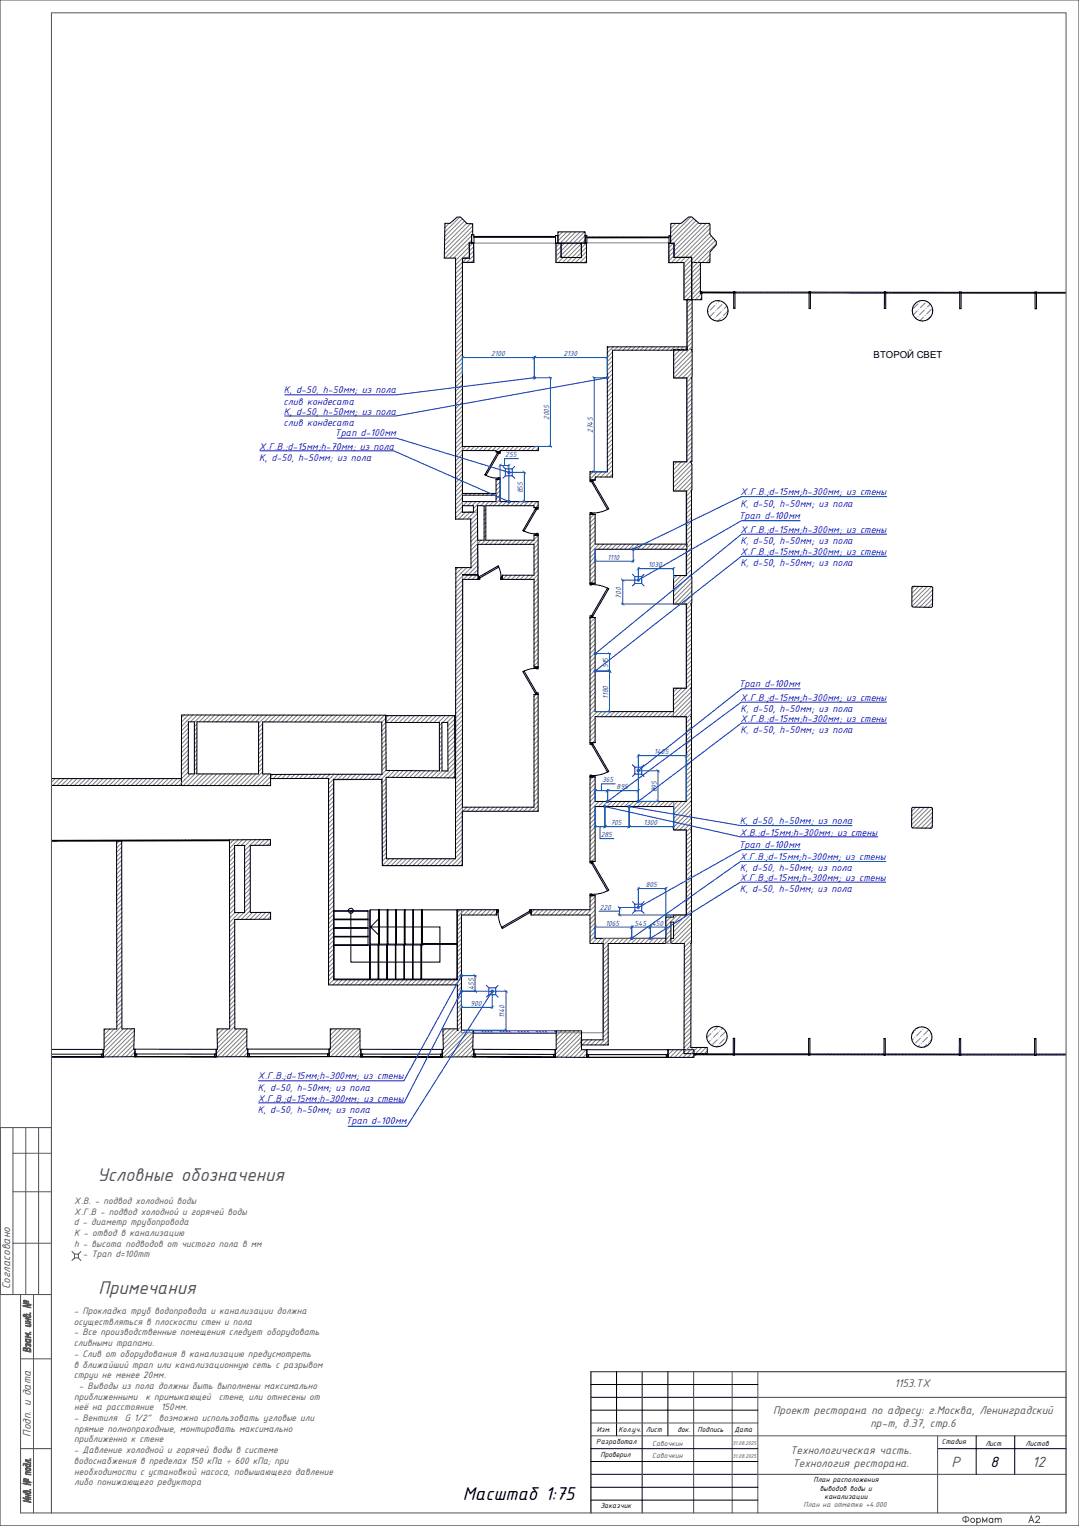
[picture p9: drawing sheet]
<svg xmlns="http://www.w3.org/2000/svg" width="420mm" height="594mm" viewBox="0 0 420 594" stroke-linecap="round" stroke-linejoin="round" font-family="sans-serif">
<defs><g id="words">
<g font-size="7.7" fill="#545454">
<text x="37.8" y="459.7">Условные обозначения</text>
<text x="38.4" y="503.5">Примечания</text>
</g>
<text font-size="7.7" x="180.2" y="583.9">Масштаб 1:75</text>
<g font-size="6.2" fill="#545454">
<text x="370.3" y="570.8">Р</text>
<text x="401.7" y="570.8">12</text>
</g>
<text font-size="6.2" x="385.5" y="570.8">8</text>
<g font-size="4.7" fill="#545454">
<text x="3.9" y="501.9" transform="rotate(-90 3.9 501.9)">Согласовано</text>
<text x="348.1" y="540">1153.ТХ</text>
<text x="300.9" y="550.5">Проект ресторана по адресу: г.Москва, Ленинградский</text>
<text x="338.8" y="555.5">пр-т, д.37, стр.6</text>
<text x="12" y="559.3" transform="rotate(-90 12 559.3)">Подп. и дата</text>
<text x="307.6" y="565.9">Технологическая часть.</text>
<text x="308.5" y="570.9">Технология ресторана.</text>
</g>
<g font-size="4.1" fill="#00f">
<text x="110.5" y="153.2">K, d-50, h-50мм; из пола</text>
<text x="110.4" y="157.6">слив кондесата</text>
<text x="110.5" y="161.4">K, d-50, h-50мм; из пола</text>
<text x="110.4" y="165.9">слив кондесата</text>
<text x="130.4" y="169.7">Трап d-100мм</text>
<text x="100.9" y="175">Х.Г.В.;d-15мм;h-70мм; из пола</text>
<text x="100.9" y="179.5">K, d-50, h-50мм; из пола</text>
<text x="288.2" y="192.8">Х.Г.В.;d-15мм;h-300мм; из стены</text>
<text x="288.2" y="197.2">K, d-50, h-50мм; из пола</text>
<text x="287.6" y="201.9">Трап d-100мм</text>
<text x="288.2" y="207.4">Х.Г.В.;d-15мм;h-300мм; из стены</text>
<text x="288.2" y="211.8">K, d-50, h-50мм; из пола</text>
<text x="288.2" y="216">Х.Г.В.;d-15мм;h-300мм; из стены</text>
<text x="288.2" y="220.5">K, d-50, h-50мм; из пола</text>
<text x="287.6" y="267.3">Трап d-100мм</text>
<text x="288.2" y="272.8">Х.Г.В.;d-15мм;h-300мм; из стены</text>
<text x="288.2" y="280.9">Х.Г.В.;d-15мм;h-300мм; из стены</text>
<text x="288.2" y="277.2">K, d-50, h-50мм; из пола</text>
<text x="288.2" y="285.4">K, d-50, h-50мм; из пола</text>
<text x="288" y="320.8">K, d-50, h-50мм; из пола</text>
<text x="287.6" y="329.9">Трап d-100мм</text>
<text x="288" y="325.2">Х.В.;d-15мм;h-300мм; из стены</text>
<text x="288" y="334.8">Х.Г.В.;d-15мм;h-300мм; из стены</text>
<text x="288" y="339.2">K, d-50, h-50мм; из пола</text>
<text x="288" y="342.8">Х.Г.В.;d-15мм;h-300мм; из стены</text>
<text x="288" y="347.2">K, d-50, h-50мм; из пола</text>
<text x="100.3" y="420.2">Х.Г.В.;d-15мм;h-300мм; из стены</text>
<text x="100.3" y="424.6">K, d-50, h-50мм; из пола</text>
<text x="100.4" y="428.8">Х.Г.В.;d-15мм;h-300мм; из стены</text>
<text x="100.4" y="433.2">K, d-50, h-50мм; из пола</text>
<text x="134.6" y="437.6">Трап d-100мм</text>
</g>
<g font-size="3.9" fill="#545454">
<text x="28.9" y="468.6">Х.В. - подвод холодной воды</text>
<text x="28.9" y="472.8">Х.Г.В - подвод холодной и горячей воды</text>
<text x="28.8" y="476.9">d - диаметр трубопровода</text>
<text x="28.9" y="481.1">К - отвод в канализацию</text>
<text x="28.9" y="485.3">h - высота подводов от чистого пола в мм</text>
<text x="32.3" y="489.5">- Трап d=100mm</text>
<text x="28.7" y="511.5">- Прокладка труб водопровода и канализации должна</text>
<text x="28.8" y="515.7">осуществляться в плоскости стен и пола</text>
<text x="28.7" y="519.8">- Все производственные помещения следует оборудовать</text>
<text x="28.8" y="524">сливными трапами.</text>
<text x="28.7" y="528.2">- Слив от оборудования в канализацию предусмотреть</text>
<text x="28.8" y="532.3">в ближайший трап или канализационную сеть с разрывом</text>
<text x="28.8" y="536.5">струи не менее 20мм.</text>
<text x="28.9" y="544.8">приближенными</text>
<text x="30.7" y="540.6">- Выводы из пола должны быть выполнены максимально</text>
<text x="56.7" y="544.8">к примыкающей</text>
<text x="85.1" y="544.8">стене, или отнесены от</text>
<text x="28.9" y="549">неё на расстояние</text>
<text x="62.8" y="549">150мм.</text>
<text x="28.7" y="553.1">- Вентиля</text>
<text x="28.9" y="557.3">прямые полнопроходные, монтировать максимально</text>
<text x="48.6" y="553.1">G 1/2&quot; возможно использовать угловые или</text>
<text x="28.9" y="561.5">приближенно к стене</text>
<text x="28.7" y="565.7">- Давление холодной и горячей воды в системе</text>
<text x="28.8" y="569.8">водоснабжения в пределах 150 кПа ÷ 600 кПа; при</text>
<text x="28.9" y="574">необходимости с установкой насоса, повышающего давление</text>
<text x="28.9" y="578.1">либо понижающего редуктора</text>
</g>
<text font-size="3.7" x="340.1" y="139.2">ВТОРОЙ СВЕТ</text>
<g font-size="3.1" fill="#005cb8">
<text x="191.1" y="138.6">2100</text>
<text x="219.3" y="138.6">2130</text>
<text x="213.7" y="163.5" transform="rotate(-90 213.7 163.5)">2005</text>
<text x="230.8" y="168.6" transform="rotate(-90 230.8 168.6)">2745</text>
<text x="196.7" y="178">255</text>
<text x="203.5" y="192" transform="rotate(-90 203.5 192)">855</text>
<text x="236.4" y="217.9">1110</text>
<text x="252.3" y="220.8">1030</text>
<text x="241.8" y="233" transform="rotate(-90 241.8 233)">700</text>
<text x="236.7" y="260" transform="rotate(-90 236.7 260)">515</text>
<text x="236.7" y="271.9" transform="rotate(-90 236.7 271.9)">1180</text>
<text x="254.6" y="293.6">1405</text>
<text x="234.4" y="304.5">365</text>
<text x="240" y="307.2">895</text>
<text x="255.6" y="308.4" transform="rotate(-90 255.6 308.4)">895</text>
<text x="237.6" y="321.2">705</text>
<text x="250.5" y="321.2">1300</text>
<text x="233.8" y="325.9">285</text>
<text x="251.4" y="345.3">805</text>
<text x="233.5" y="354.2">220</text>
<text x="235.7" y="360.3">1065</text>
<text x="247" y="360.3">545</text>
<text x="253.7" y="360.3">450</text>
<text x="184.4" y="385.4" transform="rotate(-90 184.4 385.4)">455</text>
<text x="183.1" y="391.6">900</text>
<text x="196.4" y="396.4" transform="rotate(-90 196.4 396.4)">1140</text>
</g>
<g font-size="3.1">
<text x="232.3" y="557.4">Изм.</text>
<text x="240.8" y="557.4">Кол.уч.</text>
<text x="251.4" y="557.4">Лист</text>
<text x="263.7" y="557.4">док.</text>
<text x="271.5" y="557.4">Подпись</text>
<text x="285.9" y="557.4">Дата</text>
<text x="232.1" y="562.1">Разработал</text>
<text x="366.6" y="561.9">Стадия</text>
<text x="383.5" y="562.7">Лист</text>
<text x="399.1" y="562.7">Листов</text>
<text x="233.7" y="567.1">Проверил</text>
<text x="316.7" y="576.8">План расположения</text>
<text x="319.1" y="580.2">выводов воды и</text>
<text x="233.7" y="587.1">Заказчик</text>
<text x="321" y="583.5">канализации</text>
</g>
<g font-size="3.1" fill="#545454">
<text x="253.9" y="562.7">Савочкин</text>
<text x="253.9" y="567.6">Савочкин</text>
<text x="312.7" y="586.7">План на отметке +4.000</text>
</g>
<g font-size="2.3" fill="#545454">
<text x="285.1" y="562.4">31.08.2025</text>
<text x="285.1" y="567.4">31.08.2025</text>
</g>
</g></defs>
<g fill="none" stroke="#808080" stroke-width=".39">
<path d="M174.8 87l-1.7 1.6M178.9 84.5l-5.8 5.8M180 85.2l-6.9 6.8M180.8 86l-7.7 7.8M181.7 86.9l-8.7 8.6M183.2 87.1l-10.2 10.1M183.6 93.5l-7 7M183.6 91.8l-8.7 8.7M184 91.4h-.1M184 89.7l-10.8 10.8M184 88l-11 11M184.1 94.6l-6.8 6.8"/>
<path d="M184.3 96.1l-7 7M184.4 97.7l-7.1 7.1M184.4 99.4l-2.7 2.7M184.4 94.6h32v7.6h11.9v-7.7h32v7.7h5.9v14.5h1.2v19.3h-5.2v11.1h5.2l-.1 32.7h-5.2v11.3h5.2v32.9h-5.1v11.1h5.1l-.1 32.8h-5.1v11.1h5.1l-.1 33h-4.9v11h4.9v33.2h-7.9v9l-24.3 .1v36.7h-55.3v-47.8h-1.7v26.9h-47.9l-.2-77.6 18.7-.1 .3 33.5h31.2l.1-113.3h5.9l-.2-24.3-5.8 .1v-97.3h4.4zM217.3 90.3h.1M219 90.3l-1.8 1.8M220.7 90.3l-3.5 3.5M222.4 90.3l-6 6M224.1 90.3l-7.7 7.7M225.8 90.3l-9.4 9.4M227.5 90.3l-11.1 11M227.8 91.7l-10.5 10.5"/>
<path d="M227.8 93.3l-8.9 8.9M227.8 91.7h.1M228.3 96.3l-6 5.9M228.3 94.6l-7.7 7.6M228.3 98l-4.3 4.2M228.3 99.7l-2.6 2.5M260.4 94.7h-.1M261.2 87.1l-.1 .1M261.3 87h.1M263 87l-1.9 1.9M264.8 87l-3.7 3.6M268.9 84.5l-7.9 7.8"/>
<path d="M270 85.1l-9 8.9M270.9 85.9l-10.6 10.5M271.8 86.7l-11.5 11.4M273.2 87l-12.9 12.8M274.9 87l-14.6 14.5M276.3 87.2l-15 15M276.4 90.6l-11.6 11.6M276.4 99.1l-3.1 3.1M276.4 88.9l-13.3 13.3M276.9 91.8l-10.7 10.6M277.7 92.7l-8.5 8.4M278.5 93.6l-8.6 8.6"/>
<path d="M278.8 94.9l-12.6 12.6M180 119.1l-2.7 2.7M180 117.4l-2.7 2.7M180 115.7l-2.7 2.7M180 114l-2.7 2.7M180 112.3l-2.7 2.7M180 110.6l-2.7 2.7M180 108.9l-2.7 2.7M180 107.2l-2.7 2.7M180 105.5l-2.7 2.7M180 103.8l-2.7 2.7M184.4 101.1l-1 1"/>
<path d="M228.3 101.3l-.9 .9M269.2 101.1l-3 3M269.4 119.6l-2 2M269.4 117.9l-2 2M269.9 102.2l-3.7 3.6M272.6 102.8l-6.4 6.4M272.6 107.9l-6.4 6.4M272.6 106.2l-6.4 6.4M272.6 111.3l-5.3 5.4M272.6 104.5l-6.4 6.4M272.6 113l-5.2 5.2M272.6 109.6l-6.4 6.4"/>
<path d="M273.1 115.9l-.7 .8M273.1 114.2l-2.5 2.5M276.4 100.8l-1.5 1.4M278.3 118.8l-1.9 1.9M278.9 118.2h.1M280.1 117.1l-.6 .5M281.1 118.5l-1.9 1.9M281.6 117.9h.1M282.9 119.1l-.9 1M357.3 118.2l-1.8 1.9M357.9 117.6h.1M358.6 117h.1"/>
<path d="M360.1 117.9l-1.8 1.9M360.7 117.3h.1M362.1 118.4l-1.1 1.1M180 139.4l-2.7 2.7M180 137.8l-2.7 2.6M180 136.1l-2.7 2.6M180 134.4l-2.7 2.6M180 132.7l-2.7 2.6M180 131l-2.7 2.6M180 129.3l-2.7 2.7M180 127.6l-2.7 2.7M180 125.9l-2.7 2.6"/>
<path d="M180 124.2l-2.7 2.6M180 122.5l-2.7 2.6M180 120.8l-2.7 2.6M237.1 135l-.7 .6M238.4 138.7l-2 2M238.4 137l-2 2M238.8 135l-2.4 2.3M240.5 135l-1.4 1.3M242.1 135l-1.3 1.3M243.8 135l-1.3 1.3M245.5 135l-1.3 1.3M247.2 135l-1.3 1.3"/>
<path d="M248.9 135l-1.3 1.3M250.6 135l-1.3 1.3M252.3 135l-1.3 1.3M254 135l-1.3 1.3M255.7 135l-1.3 1.3M257.4 135l-1.3 1.3M259.1 135l-1.3 1.3M260.8 135l-1.3 1.3M262.5 135l-1.3 1.3M264.2 135l-2 2M265.9 135l-3.7 3.7M269.4 131.5l-2 2"/>
<path d="M269.4 129.8l-2 2M269.4 126.4l-2 2M269.4 124.7l-2 2M269.4 140l-7.1 7.1M269.4 134.9l-7.2 7.2M269.4 138.3l-7.2 7.2M269.4 136.6l-7.2 7.2M269.4 133.2l-7.2 7.2M269.4 128.1l-2 2M269.4 123l-2 2M269.4 121.3l-2 2M275.8 121.3h.1"/>
<path d="M277.7 124.3l-.2 .2M278 121.6l-1.8 1.8M278.3 123.7h.1M278.6 121h.1M280.4 124l-.9 1M280.8 121.3l-1.9 1.8M281.1 123.4h.1M281.3 120.7h.1M283.4 121.1l-1.8 1.7M356.7 123.7l-.2 .3M357 121l-1.6 1.6M357.3 123.1h.1"/>
<path d="M357.6 120.4h.1M359.5 123.4l-1.4 1.4M359.8 120.7l-1.9 1.8M360.1 122.8h.1M360.4 120.1h.1M362.2 123.1l-1.3 1.4M362.5 120.4l-1.8 1.8M180 159.8l-2.7 2.7M180 158.1l-2.7 2.7M180 154.7l-2.7 2.7M180 153l-2.7 2.7M180 149.6l-2.7 2.7"/>
<path d="M180 148l-2.7 2.6M180 156.4l-2.7 2.7M180 151.3l-2.7 2.7M180 146.2l-2.7 2.7M180 144.5l-2.7 2.7M180 142.8l-2.7 2.7M180 141.1l-2.7 2.7M238.4 142.1l-2 2M238.4 145.5l-2 2M238.4 159.1l-2 2M238.4 157.4l-2 2M238.4 155.7l-2 2"/>
<path d="M238.4 154l-2 2M238.4 152.3l-2 2M238.4 150.6l-2 2M238.4 148.9l-2 2M238.4 147.2l-2 2M238.4 143.8l-2 2M238.4 140.4l-2 2M267.3 147.1v.1M269 147.1l-1.7 1.7M269.3 158.7l-2 2M269.3 157l-2 2M269.3 155.3l-2 2"/>
<path d="M269.3 151.9l-2 2M269.3 150.2l-2 2M269.3 153.6l-2 2M269.3 148.5l-2 2M269.4 145.1l-2.1 2M269.4 143.4l-3.8 3.7M269.4 141.7l-5.5 5.4M180 178.5l-2.7 2.6M180 173.4l-2.7 2.7M180 170l-2.7 2.7M180 164.9l-2.7 2.7M180 176.8l-2.7 2.7"/>
<path d="M180 171.7l-2.7 2.7M180 168.3l-2.7 2.7M180 166.6l-2.7 2.6M180 163.2l-2.7 2.7M180 161.5l-2.7 2.7M181.3 173.8l-4 4M183 173.8l-1.6 1.6M184.7 173.8l-1.6 1.6M186.4 173.8l-1.6 1.6M188.1 173.8l-1.6 1.6M189.8 173.8l-1.6 1.6M191.5 173.8l-1.6 1.6"/>
<path d="M193.2 173.8l-1.6 1.6M194.6 175.7l-.1 .2M194.9 173.8l-1.8 1.8M196.6 173.8l-1.6 1.6M198.3 173.8l-1.6 1.6M200 173.8l-1.6 1.6M201.7 173.8l-1.6 1.6M203.4 173.8l-1.6 1.6M205.1 173.8l-1.6 1.6M206.8 173.8l-1.7 1.6M208.4 173.8l-1.6 1.6M209.5 174.4l-1 1"/>
<path d="M238.4 162.5l-2 2M238.4 165.9l-2 2M238.4 164.2l-2 2M238.4 179.5l-2 1.9M238.4 177.8l-2 1.9M238.4 176.1l-2 2M238.4 174.4l-2 2M238.4 172.7l-2 2M238.4 171l-2 2M238.4 169.3l-2 2M238.4 167.6l-2 2M238.4 160.8l-2 2"/>
<path d="M263.6 179.8l-1.5 1.4M265.3 179.8l-3.2 3.1M267 179.8l-4.9 4.8M269.3 179.1l-7.2 7.2M269.3 177.4l-2 2M269.3 175.7l-2 2M269.3 172.3l-2 2M269.3 170.6l-2 2M269.3 163.8l-2 2M269.3 162.1l-2 2M269.3 160.4l-2 2M269.3 174l-2 2"/>
<path d="M269.3 168.9l-2 2M269.3 167.2l-2 2M269.3 165.5l-2 2M180 190.4l-2.7 2.6M180 185.3l-2.7 2.6M180 180.2l-2.7 2.6M180 198.8l-2.7 2.7M180 188.7l-2.7 2.6M180 183.6l-2.7 2.6M180 197.1l-2.7 2.7M180 193.8l-2.7 2.6M180 192.1l-2.7 2.6"/>
<path d="M180 187l-2.7 2.7M180 181.9l-2.7 2.6M180.2 195.2l-2.9 2.9M181.1 199.4l-2.6 2.7M181.7 192.1l-.7 .6M181.9 195.2l-1.6 1.6M182.9 199.3l-2.7 2.8M183.4 192.1l-.7 .6M183.6 195.2l-1.6 1.6M185.1 192.1l-.7 .6M185.3 195.2l-1.6 1.6M185.8 199.8l-2.6 2.6"/>
<path d="M185.8 198.1l-3.9 3.9M186.8 192.1l-.7 .6M187 195.2l-2.7 2.8M188.5 192.1l-.7 .6M188.7 195.2l-1.6 1.6M189.1 199.9l-.7 .7M189.1 198.2l-.7 .7M190.2 192.1l-.7 .6M190.4 195.2l-2 2M191.9 192.1l-.7 .6M192.1 195.2l-1.6 1.6M194 186.6l-.9 .9"/>
<path d="M194.6 194.4l-2.4 2.4M194.6 187.6l-1.5 1.5M194.6 191l-1.7 1.7M194.6 189.3l-1.5 1.5M194.6 192.7l-1.5 1.6M195.5 195.2l-1.7 1.6M197.1 195.2l-1.6 1.6M198.8 195.2l-1.6 1.6M200.5 195.2l-1.5 1.6M202.2 195.2l-1.5 1.6M204 195.2l-1.6 1.6M205.7 195.2l-1.7 1.6"/>
<path d="M207.3 195.2l-1.6 1.6M209 195.2l-1.6 1.6M209.5 196.5l-1.1 1.1M230.8 183.6l-1.1 1.2M231.7 186.2l-.7 .7M232.5 183.6l-2.8 2.9M234.2 183.6l-2 2.1M235.9 183.6l-2 2.1M238.4 182.8l-2.8 2.9M238.4 184.5l-1.1 1.2M238.4 181.1l-2 2M269.2 194.5l-2.1 2.1"/>
<path d="M269.2 192.8l-2.1 2.1M269.2 199.6l-2.1 2M269.2 198l-2.1 1.9M269.2 196.3l-2.1 1.9M269.2 191.1l-2.1 2M269.3 189.3l-2.2 2.1M269.3 187.5l-3.5 3.6M269.3 185.8l-5.2 5.3M269.3 184.1l-6.9 7M269.3 182.5l-7.2 7.2M269.3 180.8l-7.2 7.2M185.9 203.1l-2.7 2.7"/>
<path d="M185.9 201.5l-2.7 2.6M185.9 206.5l-2.6 2.7M185.9 204.8l-2.6 2.7M185.9 208.2l-2.6 2.7M185.9 213.2l-2.6 2.7M185.9 209.9l-2.6 2.6M186 216.6l-2.7 2.7M186 214.9l-2.7 2.7M186 218.3l-2.7 2.6M187.2 210.3l-3.9 3.9M189.1 210.1l-1.8 1.8M189.1 208.4l-.7 .7"/>
<path d="M189.1 206.7l-.7 .7M189.1 205l-.7 .7M189.1 203.3l-.7 .7M189.1 201.6l-.7 .7M190.6 210.3l-1.6 1.6M192.3 210.3l-1.6 1.6M194 210.3l-1.6 1.6M195.7 210.3l-1.6 1.6M197.4 210.3l-1.6 1.6M199.1 210.3l-1.6 1.6M200.8 210.3l-1.6 1.6M202.5 210.3l-1.6 1.6"/>
<path d="M204.2 210.3l-1.6 1.6M205.9 210.3l-1.6 1.6M207.6 210.3l-1.6 1.6M207.9 208.3h.1M209.5 218.6l-1.6 1.6M209.5 216.9l-1.6 1.6M209.5 215.2l-1.6 1.6M209.5 213.5l-1.6 1.6M209.5 211.8l-1.6 1.6M209.5 210.1l-1.8 1.8M209.5 208.4l-1.6 1.6M231.3 200.2l-1.6 1.6"/>
<path d="M231.6 218.4l-1.9 2M231.6 216.7l-1.9 2M231.6 215.1l-1.9 1.9M231.6 211.7l-1.9 2M231.6 210l-1.9 2M231.6 203.2l-1.9 1.9M231.6 201.5l-1.9 2M231.6 208.2l-1.9 2.1M231.6 206.5l-1.9 2.1M231.6 204.9l-1.9 2M233.2 211.8l-3.5 3.5M234.9 211.8l-2 2"/>
<path d="M236.6 211.8l-2 2M238.3 211.8l-2 2M240 211.8l-2 2M241.7 211.8l-2 2M243.4 211.8l-2 2M245.1 211.8l-2 2M246.8 211.8l-2 2M248.5 211.8l-2 2M250.2 211.8l-2 2M251.9 211.8l-2 2M253.6 211.8l-2 2M255.3 211.8l-2 2"/>
<path d="M257 211.8l-2 2M258.7 211.8l-2 2M260.4 211.8l-2 2M262.1 211.8l-2 2M263.8 211.8l-2.1 2M265.5 211.8l-2 2M267.2 211.8l-2 2M269.2 214.9l-2.1 2M269.2 213.2l-2.1 2M269.2 211.5l-2.3 2.3M269.2 218.3l-2.1 2M269.2 216.6l-2.1 2"/>
<path d="M269.2 209.8l-2.1 2M269.2 208.1l-2.1 2M269.2 206.4l-2.1 2M269.2 204.7l-2.1 2M269.2 203l-2.1 2M269.2 201.3l-2.1 2M178.3 220.9l-.9 .9M180 220.9l-2.6 2.6M180 237.8l-2.6 2.7M180 239.5l-2.6 2.7M180.1 232.7l-2.7 2.7M180.1 231l-2.7 2.7"/>
<path d="M180.1 229.3l-2.7 2.7M180.1 236.1l-2.7 2.7M180.1 234.4l-2.7 2.7M180.1 227.6l-2.7 2.7M180.1 225.9l-2.7 2.7M180.4 223.9l-3 3M181.7 220.9l-4.3 4.3M182.1 223.9l-1.6 1.6M183.3 220.9h.1M183.3 220.9l-2.6 2.7M183.8 223.9l-1.6 1.6M185.5 223.9l-1.6 1.6"/>
<path d="M186 220l-3.6 3.6M186 223.4l-.2 .2M186 221.7l-1.9 1.9M186.1 225l-.6 .5M195.6 223.9l-.1 .2M197.4 223.9l-1.7 1.6M199.1 223.9l-1.7 1.6M200.7 223.9l-1.6 1.6M202.4 223.9l-1.6 1.6M204.1 223.9l-1.6 1.6M205.8 223.9l-1.6 1.6M207.5 223.9l-1.6 1.6"/>
<path d="M209.5 238.9l-1.6 1.6M209.5 237.2l-1.6 1.6M209.5 235.5l-1.6 1.7M209.5 233.8l-1.6 1.7M209.5 232.2l-1.6 1.6M209.5 230.5l-1.6 1.6M209.5 225.3l-1.6 1.6M209.5 223.6l-1.9 1.9M209.5 222l-1.6 1.6M209.5 220.3l-1.6 1.6M209.5 228.8l-1.6 1.5M209.5 227.1l-1.6 1.5"/>
<path d="M231.6 221.8l-1.9 2M231.6 220.1l-1.9 2M231.6 226.9v.1M231.6 225.2l-1.7 1.8M231.6 223.5l-1.9 2M263.4 224l-1.2 1.3M265.1 224l-2.9 2.9M266.8 224l-4.6 4.6M269.2 235.2l-2.1 2.1M269.2 223.4l-7 6.9M269.2 238.7l-2.1 2M269.2 237l-2.1 2"/>
<path d="M269.2 221.7l-2.1 2M269.2 220l-2.1 2M269.3 233.4l-2.2 2.2M269.3 230l-5.1 5.1M269.3 228.3l-6.8 6.8M269.3 225l-7.1 7.1M269.3 231.7l-3.4 3.4M269.3 226.7l-7.1 7.1M355.9 228.3l-.9 .9M357.6 228.3l-2.6 2.6M359.3 228.3l-4.4 4.3M361 228.3l-6.1 6"/>
<path d="M362.6 228.3l-7.6 7.7M363 234.8l-1.6 1.6M363 233l-3.3 3.3M363 231.3l-5 5M363.1 229.6l-6.8 6.7M180 248l-2.6 2.7M180 246.3l-2.6 2.7M180 244.6l-2.6 2.7M180 242.9l-2.6 2.7M180 241.2l-2.6 2.7M180 259.9l-2.6 2.7M180 258.2l-2.6 2.7"/>
<path d="M180 256.5l-2.6 2.7M180 254.8l-2.6 2.7M180 251.4l-2.6 2.6M180 253.1l-2.6 2.7M180 249.7l-2.6 2.6M209.5 244l-1.6 1.6M209.5 242.3l-1.6 1.6M209.5 240.6l-1.6 1.6M209.5 254.2l-1.6 1.6M209.5 252.5l-1.6 1.6M209.5 257.6l-1.6 1.6M209.5 250.8l-1.6 1.6"/>
<path d="M209.5 259.3l-.4 .4M209.5 245.7l-1.6 1.6M209.5 255.9l-1.6 1.6M209.5 249.1l-1.6 1.6M209.5 247.4l-1.6 1.6M230.1 240.4l-.4 .4M231.6 242.2l-1.9 2M231.6 252.4l-1.9 2M231.6 257.5l-1.9 2M231.6 255.8l-1.9 2M231.6 250.7l-1.9 2M231.6 249l-1.9 2"/>
<path d="M231.6 240.5l-1.9 2M231.6 259.2l-1.9 2M231.6 243.9l-1.9 2M231.6 254.1l-1.9 2M231.6 247.3l-1.9 2M231.6 245.6l-1.9 2M269.2 255.6l-2.1 2M269.2 253.9l-2.1 2M269.2 252.2l-2.1 2.1M269.2 245.4l-2.1 2M269.2 243.8l-2.1 1.9M269.2 242.1l-2.1 2"/>
<path d="M269.2 240.4l-2.1 2M269.2 259l-2.1 2M269.2 257.3l-2.1 2M269.2 250.5l-2.1 2M269.2 248.8l-2.1 2M269.2 247.1l-2.1 2M71.7 278.3l-1 1M73.4 278.3l-2.7 2.7M75.1 278.3l-4.4 4.4M76.8 278.3l-2.7 2.7M78.5 278.3l-2.9 2.8M80.2 278.3l-2.7 2.7"/>
<path d="M81.9 278.3l-2.7 2.7M83.6 278.3l-2.7 2.7M85.3 278.3l-2.7 2.7M87 278.3l-2.7 2.7M88.6 278.3l-2.6 2.7M90.3 278.3l-2.6 2.7M92 278.3l-2.6 2.7M93.7 278.3l-2.6 2.7M95.4 278.3l-2.6 2.7M97.1 278.3l-2.7 2.7M98.8 278.3l-2.7 2.7M100.5 278.3l-2.7 2.7"/>
<path d="M102.2 278.3l-2.7 2.7M103.9 278.3l-3.2 3.3M105.6 278.3l-2.7 2.7M107.3 278.3l-2.7 2.7M109 278.3l-2.7 2.7M110.7 278.3l-2.7 2.7M112.4 278.3l-2.7 2.7M114 278.3l-2.6 2.7M115.7 278.3l-2.6 2.7M117.4 278.3l-2.6 2.7M119.2 278.3l-2.7 2.7M120.9 278.3l-2.7 2.7"/>
<path d="M122.6 278.3l-2.7 2.7M124.2 278.3l-2.6 2.7M125.9 278.3l-2.6 2.7M127.6 278.3l-2.6 2.7M129.3 278.4l-2.6 2.6M131 278.4l-2.6 2.7M132.7 278.4l-2.7 2.7M134.4 278.4l-2.7 2.7M136.1 278.4l-2.7 2.7M137.8 278.4l-2.7 2.7M139.5 278.4l-2.7 2.7M141.2 278.4l-2.7 2.7"/>
<path d="M142.9 278.4l-2.7 2.7M144.6 278.4l-2.7 2.7M146.3 278.4l-2.7 2.7M148 278.4l-2.7 2.7M149.6 278.4l-2.6 2.7M151.2 278.6l-2.6 2.5M152.9 278.6l-4.3 4.2M154.6 278.6l-2.7 2.6M156.3 278.6l-2.7 2.6M158 278.6l-2.7 2.6M159.7 278.6l-2.7 2.6M161.4 278.6l-2.7 2.6"/>
<path d="M163.1 278.6l-2.7 2.6M164.8 278.6l-2.7 2.6M166.5 278.6l-2.7 2.6M168.2 278.6l-2.7 2.6M169.9 278.6l-2.7 2.6M171.6 278.6l-2.7 2.6M173.3 278.6l-2.7 2.6M175 278.6l-2.7 2.6M176.7 278.6l-2.7 2.6M177 280l-2.7 2.6M180 276.9l-2.7 2.6M180 278.6l-2.7 2.6"/>
<path d="M180 273.5l-2.6 2.6M180 271.8l-2.6 2.6M180 270.1l-2.6 2.7M180 268.4l-2.6 2.7M180 266.7l-2.6 2.7M180 265l-2.6 2.6M180 263.3l-2.6 2.6M180 261.6l-2.6 2.6M180 275.2l-2.7 2.6M208.6 270.3l-.7 .8M209.5 274.6l-1.6 1.6M209.5 279.7l-1.6 1.6"/>
<path d="M209.5 278l-1.6 1.6M209.5 272.9l-1.6 1.6M209.5 271.2l-1.6 1.6M209.5 276.3l-1.6 1.6M231.6 276.1l-1.9 2M231.6 272.8l-1.9 1.9M231.6 271.1l-1.9 1.9M231.6 262.6l-1.9 1.9M231.6 260.9l-1.9 1.9M231.6 279.5l-1.9 2M231.6 269.4l-1.9 2M231.6 274.4l-1.9 2"/>
<path d="M231.6 267.6l-1.9 2.1M231.6 265.9l-1.9 2.1M231.6 264.2l-1.9 2.1M232.5 277l-2.8 2.8M234.2 277l-2 2M235.9 277l-2 2M237.6 277l-2 2M239.3 277l-2 2M241 277l-2 2M242.7 277l-2 2M244.4 277l-2 2M246.1 277l-2 2"/>
<path d="M247.8 277l-2 2M249.5 277l-2 2M251.2 277l-2 2M252.9 277l-2 2M254.6 277l-2 2M256.3 277l-2 2M258 277l-2 2M259.7 277l-2 2M261.4 277l-2 2M263.7 267.9l-1.6 1.5M265.4 267.9l-3.3 3.2M267.1 267.9l-5 4.9"/>
<path d="M269.1 277.7l-2 2M269.1 276l-3 3M269.1 274.3l-4.6 4.7M269.1 270.9l-8 8.1M269.1 272.6l-6.3 6.4M269.1 269.2l-7 7M269.2 267.5l-7.1 7M269.2 279.4l-2.1 2M269.2 265.8l-2.1 2M269.2 264.1l-2.1 2M269.2 262.4l-2.1 2M269.2 260.7l-2.1 2"/>
<path d="M73.3 298.7l-2.7 2.7M73.3 293.7l-2.6 2.6M73.3 288.5l-2.6 2.7M73.3 286.9l-2.6 2.6M73.3 285.2l-2.6 2.6M73.3 283.5l-2.6 2.6M73.3 281.8l-2.6 2.6M73.3 297.1l-2.7 2.6M73.3 295.4l-2.6 2.6M73.3 291.9l-2.6 2.7M73.3 290.2l-2.6 2.7M76.6 290.3l-1 1"/>
<path d="M76.6 298.8l-1 1M76.6 297.1l-1 1M76.6 295.4l-1 1M76.6 293.7l-1 1M76.6 292l-1 1M76.7 285.2l-1.1 1M76.7 283.5l-1.1 1M76.7 281.8l-1.1 1M76.7 286.9l-1.1 1M76.7 288.6l-1.1 1M102.2 298.7l-1.6 1.6M102.2 297l-1.6 1.6"/>
<path d="M102.2 295.3l-1.6 1.6M102.2 290.2l-1.6 1.6M102.2 288.5l-1.6 1.6M102.2 285.1l-1.6 1.6M102.2 286.8l-1.6 1.6M102.2 281.7l-1.5 1.6M102.2 293.6l-1.6 1.5M102.2 291.8l-1.6 1.7M102.2 283.4l-1.5 1.6M150.2 282.9l-1.6 1.6M150.2 293.1l-1.5 1.5M150.2 291.4l-1.5 1.5"/>
<path d="M150.2 289.7l-1.6 1.6M150.2 288l-1.6 1.6M150.2 286.3l-1.6 1.6M150.2 284.6l-1.6 1.6M150.2 294.8l-1.5 1.5M150.3 299.8l-3.6 3.6M150.3 298.2l-1.6 1.5M150.3 296.5l-1.6 1.5M151.9 299.9l-3.5 3.5M153.6 299.9l-2.7 2.7M155.2 299.9l-2.6 2.7M156.9 299.9l-2.6 2.7"/>
<path d="M158.6 300l-2.6 2.6M160.3 300l-2.7 2.6M162 300l-2.7 2.6M172 284.9l-1 1M172 283.2l-1 1M172 281.5l-1 1M172 293.3l-1 1M172 291.6l-1 1.1M172 289.9l-1 1.1M172 286.6l-1 1M172 295l-1 1M172 288.2l-1 1.1"/>
<path d="M172 298.4l-1 1M172 296.8l-1 .9M177 283.3l-2.7 2.7M177 281.6l-2.7 2.7M177 291.8l-2.6 2.6M177 290.1l-2.6 2.6M177 288.4l-2.7 2.6M177 286.7l-2.7 2.6M177 285l-2.7 2.7M177 298.5l-4.2 4.2M177 296.8l-2.6 2.7M177 295.1l-2.6 2.7"/>
<path d="M177 293.5l-2.6 2.6M180 293.9l-2.7 2.6M180 285.4l-2.7 2.6M180 283.7l-2.7 2.6M180 282l-2.7 2.6M180 297.3l-2.7 2.6M180 287.1l-2.7 2.6M180 280.3l-2.7 2.7M180 299l-2.7 2.6M180 295.6l-2.7 2.6M180 292.1l-2.7 2.7M180 290.4l-2.7 2.7"/>
<path d="M180 288.8l-2.7 2.6M209.5 298.3l-1.6 1.6M209.5 294.9l-1.6 1.6M209.5 293.2l-1.6 1.7M209.5 286.4l-1.6 1.6M209.5 284.7l-1.6 1.6M209.5 283l-1.6 1.6M209.5 296.6l-1.6 1.6M209.5 281.3l-1.6 1.7M209.5 291.5l-1.6 1.7M209.5 289.9l-1.6 1.5M209.5 288.2l-1.6 1.5"/>
<path d="M231.6 282.9l-1.9 2M231.6 281.2l-1.9 2M231.6 288l-1 1.1M231.6 286.3l-1.9 2M231.6 284.6l-1.9 2M269.2 294.6l-2.1 2.1M269.2 296.3l-2.1 2.1M269.2 299.8l-2.1 2M269.2 298.1l-2.1 2M269.2 292.9l-2.1 2.1M269.2 291.3l-2.1 1.9M269.2 289.6l-2.1 1.9"/>
<path d="M269.2 287.9l-2.1 2M269.2 286.2l-2.1 2M269.2 284.5l-2.1 2M269.2 282.8l-2.1 2M269.2 281.1l-2.1 2M21.5 303.1l-1.4 1.4M23.2 303.1l-2.7 2.6M24.9 303.1l-2.7 2.6M26.6 303.1l-2.7 2.6M28.3 303.1l-2.7 2.6M30 303.1l-2.7 2.6M31.7 303.1l-2.7 2.6"/>
<path d="M33.4 303.1l-2.7 2.6M35.1 303.1l-2.7 2.6M36.7 303.1l-2.6 2.6M38.4 303.1l-2.6 2.6M40.1 303.1l-2.6 2.6M41.8 303.1l-2.6 2.6M43.5 303.1l-2.6 2.6M45.2 303.1l-2.7 2.6M46.9 303.1l-2.7 2.6M48.6 303.1l-2.7 2.6M50.3 303.1l-2.6 2.6M52 303.1l-2.6 2.6"/>
<path d="M53.7 303.1l-2.6 2.6M55.4 303.1l-2.7 2.6M57.1 303.1l-2.7 2.6M58.8 303.1l-2.7 2.6M60.5 303.1l-2.7 2.6M62.2 303.1l-2.7 2.6M63.9 303.1l-2.7 2.6M65.6 303.1l-2.7 2.6M67.3 303.1l-2.7 2.6M69 303.1l-2.7 2.6M70.7 303.1l-2.7 2.6M73.3 300.4l-2.7 2.7"/>
<path d="M74.2 301.2l-4.5 4.5M76.6 300.5l-5.2 5.3M77.6 301.2l-4.5 4.6M79.3 301.2l-4.5 4.6M81 301.2l-4.5 4.6M82.7 301.2l-4.6 4.6M84.4 301.2l-4.6 4.6M86.1 301.2l-4.5 4.6M87.8 301.2l-4.5 4.6M89.5 301.2l-4.5 4.6M91.2 301.2l-4.5 4.6M92.9 301.2l-4.6 4.6"/>
<path d="M94.6 301.2l-4.6 4.6M96.3 301.2l-4.6 4.6M98 301.2l-4.6 4.6M99.7 301.2l-4.6 4.6M102.2 300.4l-5.4 5.4M103 301.2l-4.5 4.6M104.8 301.2l-4.6 4.6M105.3 305.7v.1M105.3 304l-1.7 1.8M106.2 301.5l-4.3 4.3M107.9 301.5l-1.6 1.6M109.6 301.5l-1.6 1.5"/>
<path d="M111.3 301.4l-1.6 1.6M113 301.4l-1.6 1.6M114.8 301.4l-1.6 1.6M116.5 301.4l-1.6 1.6M118.2 301.4l-1.7 1.6M119.8 301.4l-1.6 1.6M121.6 301.4l-1.6 1.6M123.3 301.4l-1.6 1.6M125 301.4l-1.6 1.6M126.7 301.4l-1.6 1.6M128.4 301.4l-1.6 1.6M129.8 303.3v.1"/>
<path d="M129.9 313.4l-2 2M129.9 311.7l-2 2M129.9 310l-2 2M129.9 318.5l-2 2M129.9 316.8l-2 2M129.9 315.1l-2 2M129.9 308.3l-2 2M129.9 306.6l-2 2M129.9 304.9l-2 2M130 301.4l-2.1 2.1M131.8 301.4l-3.9 3.8M133.5 301.4l-2.1 2"/>
<path d="M135.2 301.4l-2.1 2M136.9 301.4l-2 2M138.6 301.4l-2 2M140.3 301.4l-2 2M141.9 301.4l-1.9 2M143.6 301.4l-2 2M145.3 301.4l-2 2M147 301.4l-2 2M150.3 304.9l-1.6 1.6M150.3 303.2l-1.6 1.6M150.3 306.6l-1.6 1.6M150.3 315l-1.5 1.6"/>
<path d="M150.3 311.7l-1.6 1.6M150.3 308.3l-1.6 1.6M150.3 313.4l-1.5 1.6M150.3 310l-1.6 1.6M150.4 318.4l-1.6 1.6M150.4 316.7l-1.6 1.6M163.7 300l-2.7 2.6M165.4 300l-2.7 2.6M167 300l-2.6 2.7M168.7 300.1l-2.6 2.6M170.4 300.1l-2.6 2.6M172.1 300.1l-2.6 2.6"/>
<path d="M173.8 300.1l-2.6 2.6M177 300.2l-2.5 2.6M177.1 301.9l-.9 .9M180 319.3l-2.7 2.7M180 317.6l-2.7 2.7M180 315.9l-2.7 2.7M180 304l-2.7 2.7M180 312.5l-2.7 2.7M180 310.9l-2.7 2.6M180 309.2l-2.7 2.6M180 307.5l-2.7 2.6M180 314.2l-2.7 2.7"/>
<path d="M180 305.7l-2.7 2.7M180 302.3l-2.7 2.7M180 300.7l-2.7 2.6M180 314.2h.1M181.7 314.2l-1.6 1.6M183.4 314.2l-1.6 1.6M185.1 314.2l-1.5 1.6M186.8 314.2l-1.5 1.6M188.6 314.2l-1.7 1.6M190.2 314.2l-1.6 1.6M191.9 314.2l-1.6 1.6M193.6 314.2l-1.6 1.6"/>
<path d="M195.3 314.2l-1.6 1.6M197 314.2l-1.6 1.6M198.7 314.2l-1.6 1.6M200.4 314.2l-1.6 1.6M202.1 314.2l-1.6 1.6M203.8 314.2l-1.6 1.6M205.5 314.2l-1.6 1.6M207.2 314.2l-1.6 1.6M209.5 306.8l-1.6 1.6M209.5 305.1l-1.6 1.6M209.5 303.4l-1.6 1.6M209.5 300l-1.6 1.6"/>
<path d="M209.5 301.7l-1.6 1.6M209.5 313.6l-2.2 2.2M209.5 315.3l-.5 .5M209.5 311.9l-1.6 1.6M209.5 310.2l-1.6 1.6M209.5 308.5l-1.6 1.6M230.9 302.4l-1.2 1.2M231.6 318.6l-1.9 1.9M231.6 315.2l-1.9 2M231.6 311.8l-1.9 2M231.6 310.1l-1.9 2M231.6 308.4l-1.9 2"/>
<path d="M231.6 316.9l-1.9 2M231.6 306.7l-1.9 2M231.6 305l-1.9 2M231.6 303.3l-1.9 2M233.2 312l-3.5 3.5M234.9 312l-2 1.9M236.6 312l-2 1.9M238.3 312l-2 1.9M240 312l-2 1.9M241.7 312l-2 1.9M243.4 312l-2 1.9M245.1 312l-2 1.9"/>
<path d="M246.8 312l-2 1.9M248.5 312l-2 1.9M250.1 312l-1.9 1.9M251.8 312l-1.9 1.9M253.5 312l-2 1.9M255.3 312l-2.1 1.9M257 312l-2.1 1.9M258.7 312l-2.1 1.9M260.3 312l-1.9 1.9M262 312l-1.9 1.9M263.7 312l-2 1.9M265.4 312l-3.2 3.2"/>
<path d="M267.1 312l-4.9 4.9M269.2 313.3l-7 7M269.2 311.6l-7 7M269.2 316.7l-6.4 6.3M269.2 318.4l-4.7 4.6M269.2 315l-7 6.9M269.2 309.9l-2.1 2M269.2 308.2l-2.1 2M269.2 306.5l-2.1 2M269.2 304.8l-2.1 2M269.2 303.1l-2.1 2M269.2 301.5l-2.1 1.9"/>
<path d="M356.4 314.2l-1.5 1.6M358.1 314.2l-3.2 3.3M359.8 314.3l-5 4.9M361.5 314.3l-6.7 6.7M362.9 319.7l-2.7 2.7M362.9 318l-4.3 4.3M362.9 314.6l-7.7 7.6M363 316.2l-6.1 6.1M46.4 327.4l-1 1M47.4 328.1l-2 2M47.4 339.9l-2 2M47.4 336.5l-2 2"/>
<path d="M47.4 334.9l-2 1.9M47.4 333.2l-2 2M47.4 338.2l-2 2M47.4 329.8l-2 2M47.4 331.5l-2 2M91 326.9l-1.7 1.6M91.4 336.7l-2 2M91.4 331.6l-2.1 2M91.4 329.9l-2.1 2M91.4 338.4l-2 2M91.4 333.3l-2.1 2M91.4 335l-2.1 2"/>
<path d="M92.7 326.9l-3.4 3.3M94.4 326.9l-2.2 2.2M96.1 326.9l-2.2 2.2M97.4 332.3l-2.2 2.2M97.4 330.6l-2.2 2.2M97.4 339.1l-2.2 2.2M97.4 335.7l-2.2 2.2M97.4 334l-2.2 2.2M97.4 337.4l-2.2 2.2M97.8 326.9l-2.6 2.5M99.5 326.9l-4.3 4.2M101.2 326.8l-2.2 2.3"/>
<path d="M102.9 326.8l-2.2 2.2M104.6 326.8l-2.2 2.2M105.3 327.9l-1.2 1.1M129.9 333.8l-2 2M129.9 332.1l-2 2M129.9 330.4l-2 2M129.9 338.9l-2 2M129.9 337.2l-2 2M129.9 335.5l-2 2M129.9 328.7l-2 2M129.9 327l-2 2M129.9 325.3l-2 2"/>
<path d="M129.9 323.6l-2 2M129.9 321.9l-2 2M129.9 320.2l-2 2M148.8 336.9h.1M150.4 321.8l-1.6 1.6M150.4 326.9l-1.6 1.6M150.4 325.2l-1.6 1.6M150.4 323.5l-1.6 1.6M150.4 320.1l-1.6 1.6M150.4 333.6l-1.6 1.6M150.4 331.9l-1.6 1.6M150.4 328.5l-1.6 1.7"/>
<path d="M150.4 330.2l-1.6 1.7M151.5 334.3l-2.7 2.6M153.2 334.3l-2.7 2.6M154.9 334.3l-2.7 2.6M156.6 334.3l-2.7 2.6M158.3 334.3l-2.7 2.6M160 334.3l-2.7 2.6M161.7 334.3l-2.7 2.6M163.4 334.3l-2.7 2.6M165.1 334.3l-2.7 2.6M166.8 334.3l-2.7 2.6M168.4 334.3l-2.6 2.6"/>
<path d="M170.1 334.3l-2.6 2.6M171.8 334.3l-2.6 2.6M173.6 334.3l-2.7 2.6M175.3 334.3l-2.7 2.6M177 334.3l-2.7 2.6M180 332.9l-4 4M180 336.3l-.6 .6M180 334.6l-2.3 2.3M180 329.5l-2.7 2.7M180 327.8l-2.7 2.7M180 324.4l-2.7 2.7M180 322.7l-2.7 2.7"/>
<path d="M180 321.1l-2.7 2.6M180 331.2l-2.7 2.7M180 326.1l-2.7 2.7M231.6 332.1l-1.9 2M231.6 330.5l-1.9 1.9M231.6 333.8l-1.4 1.5M231.6 328.8l-1.9 2M231.6 321.9l-1.9 2M231.6 320.3l-1.9 1.9M231.6 327l-1.9 2.1M231.6 325.3l-1.9 2.1M231.6 323.6l-1.9 2.1"/>
<path d="M269.2 335.4l-2.1 2M269.2 333.7l-2.1 2M269.2 321.8l-2.1 2M269.2 320.1l-3 2.9M269.2 337.1l-2.1 2M269.2 338.8l-2.1 2M269.2 332l-2.1 2M269.2 330.3l-2.1 2M269.2 328.6l-2.1 2M269.2 326.9l-2.1 2M269.2 325.2l-2.1 2M269.2 323.5l-2.1 2"/>
<path d="M362.9 321.4l-1 1M47.4 345l-2 2M47.4 343.3l-2 2M47.4 341.6l-2 2M47.4 356.9l-2 2M47.4 355.2l-2 2M47.4 358.6l-2 2M47.4 353.5l-2 2M47.4 351.8l-2 2M47.4 350.1l-2 2M47.4 348.4l-2 2M47.4 346.7l-2 2"/>
<path d="M91.4 352l-2 1.9M91.4 350.3l-2 2M91.4 346.9l-2 2M91.4 345.2l-2 2M91.4 341.8l-2 2M91.4 340.1l-2 2M91.4 358.7l-2 2M91.4 353.7l-2 1.9M91.4 348.6l-2 2M91.4 343.5l-2 2M91.5 355.2l-2.1 2.1M93.2 355.2l-3.8 3.8"/>
<path d="M94.9 355.2l-2.7 2.7M97.4 354.4l-3.5 3.5M97.4 352.7l-2.2 2.2M97.4 351l-2.2 2.2M97.4 349.3l-2.2 2.2M97.4 345.9l-2.2 2.2M97.4 344.2l-2.2 2.2M97.4 340.8l-2.2 2.2M97.4 347.6l-2.2 2.2M97.4 342.5l-2.2 2.2M98.3 355.2l-2.7 2.7M100 355.2l-2.7 2.6"/>
<path d="M101.7 355.2l-2.6 2.6M103.4 355.1l-2.6 2.7M105.2 355.1l-2.8 2.7M105.3 356.7l-1.1 1.1M129.9 354.1l-2 2.1M129.9 352.4l-2 2.1M129.9 350.7l-2 2.1M129.9 359.2l-2 2M129.9 357.5l-2 2M129.9 355.9l-2 1.9M129.9 349l-2 2M129.9 347.3l-2 2"/>
<path d="M129.9 345.7l-2 1.9M129.9 344l-2 1.9M129.9 342.3l-2 2M129.9 340.6l-2 2M179.1 354.1l-1.1 1.2M179.6 357l-1.6 1.6M179.6 358.7l-1.6 1.6M180.8 354.1l-2.8 2.9M182.5 354.1l-2 2.1M184.2 354.1l-2 2.1M185.9 354.1l-2 2.1M187.6 354.1l-2 2.1"/>
<path d="M189.3 354.1l-2 2.1M191 354.1l-2 2.1M192.7 354.1l-2 2.1M193.4 355.1l-1 1.1M208 354.1l-1.3 1.3M209.7 354.1l-2.1 2.1M211.4 354.1l-2 2.1M213.1 354.1l-2 2.1M214.8 354.1l-2 2.1M216.5 354.1l-2 2.1M218.1 354.1l-1.9 2.1M219.8 354.1l-2 2.1"/>
<path d="M221.5 354.1l-2 2.1M223.2 354.1l-2 2.1M224.9 354.1l-2 2.1M226.7 354.1l-2.1 2.1M228.3 354.1l-2 2.1M230.5 348.6l-.8 .8M231.6 350.8l-1.9 2M231.6 349.1l-1.9 2M231.6 354.2l-1.9 2M231.6 357.6l-1.9 2M231.6 355.9l-1.9 2M231.6 352.5l-3.6 3.7"/>
<path d="M231.6 359.3l-1.9 2M259.5 357l-.3 .2M261.2 357l-2 1.9M263.7 356.2l-4.5 4.4M265.3 356.2l-3.1 3.1M267 356.2l-4.8 4.8M269.2 359.2l-8.2 8M269.2 354l-2.1 2.1M269.2 357.4l-7 7M269.2 355.7l-7 7M269.2 352.3l-2.1 2M269.2 350.6l-2.1 2"/>
<path d="M269.2 349l-2.1 1.9M269.2 347.3l-2.1 1.9M269.2 345.6l-2.1 2M269.2 343.9l-2.1 2M269.2 342.2l-2.1 2M269.2 340.5l-2.1 2M47.4 378.9l-2 2M47.4 375.5l-2 2M47.4 373.8l-2 2M47.4 370.5l-2 1.9M47.4 368.8l-2 2M47.4 377.2l-2 2"/>
<path d="M47.4 372.2l-2 1.9M47.4 367.1l-2 2M47.4 365.3l-2 2.1M47.4 363.6l-2 2.1M47.4 361.9l-2 2.1M47.4 360.3l-2 2M91.4 362.1l-2 2M91.4 360.4l-2 2M91.4 363.8l-2 2M91.4 365.5l-2 2M91.4 374l-2 2M91.4 372.3l-2 2"/>
<path d="M91.4 370.6l-2 2M91.4 379.1l-2 2M91.4 377.4l-2 2M91.4 368.9l-2 2M91.4 375.7l-2 2M91.4 367.2l-2 2M129.9 379.6l-2 2M129.9 374.5l-2 2M129.9 372.8l-2 2M129.9 371.1l-2 2M129.9 377.9l-2 2M129.9 376.2l-2 2"/>
<path d="M129.9 369.4l-2 2M129.9 367.7l-2 2M129.9 366l-2 2M129.9 364.3l-2 2M129.9 362.6l-2 2M129.9 360.9l-2 2M179.6 365.5l-1.6 1.6M179.6 363.8l-1.6 1.6M179.6 362.1l-1.6 1.6M179.6 360.4l-1.6 1.6M179.6 379.1l-1.6 1.6M179.6 375.7l-1.6 1.6"/>
<path d="M179.6 374l-1.6 1.6M179.6 377.4l-1.6 1.6M179.6 372.3l-1.6 1.6M179.6 370.6l-1.6 1.6M179.6 368.9l-1.6 1.6M179.6 367.2l-1.6 1.6M231.6 364.4l-1.9 2M231.6 361l-1.9 2M231.6 362.7l-1.9 2M232.5 365.3l-2 1.9M234.2 365.3l-2 1.9M235.9 365.3l-2 1.9"/>
<path d="M236.7 379.7l-2 2M236.7 378l-2 2M236.7 376.3l-2 2M236.7 367.8l-2 2M236.7 374.6l-2 2M236.7 372.9l-2 2M236.7 371.2l-2 2M236.7 369.5l-2 2M237.6 365.3l-2.9 2.8M239.3 365.3l-2 1.9M241 365.3l-2 1.9M242.7 365.3l-2 1.9"/>
<path d="M244.4 365.3l-2 1.9M246.1 365.3l-2 1.9M247.8 365.3l-2 1.9M249.5 365.3l-2 1.9M251.2 365.3l-2 1.9M252.9 365.3l-2 1.9M254.6 365.3l-2 1.9M256.2 365.3l-1.9 1.9M257.9 365.3l-2 1.9M259.2 367.2h2M259.7 365.3l-2.1 1.9M259.7 365.3l-.5 .4"/>
<path d="M261.2 362l-2 2M261.2 363.7l-1.5 1.6M261.2 360.3l-2 2M261.4 365.3l-2.1 1.9 1.9-1.8M269 379.6l-2.7 2.7M269 378l-2.7 2.6M269 376.3l-2.7 2.6M269 374.6l-2.7 2.6M269 369.4l-2.6 2.7M269 367.7l-2.6 2.7M269 372.8l-2.7 2.7M269 371.1l-2.6 2.7"/>
<path d="M269.2 365.9l-2.8 2.8M269.2 364.2l-3.1 3M269.2 362.5l-4.7 4.7M269.2 360.8l-6.4 6.4M47.4 382.3l-2 2M47.4 380.6l-2 2M47.4 384l-2 2M47.5 395.9l-2 1.9M47.5 394.2l-2 2M47.5 397.6l-2 1.9M47.5 399.2l-7 7M47.5 392.5l-2 2"/>
<path d="M47.5 390.8l-2.1 2M47.5 389.1l-2.1 2M47.5 387.4l-2.1 2M47.5 385.7l-2.1 2M91.4 382.5l-2 2M91.4 385.9l-2 2M91.4 392.6l-2 2M91.4 397.7l-2 2M91.4 394.3l-2 2M91.4 390.9l-2 2M91.4 387.6l-2 2M91.4 380.8l-2 2"/>
<path d="M91.4 389.3l-2 1.9M91.4 399.4l-6.8 6.8M91.4 396l-2 2M91.4 384.2l-2 2M129.9 381.3l-2 2M131.5 381.4l-2 2M133.2 381.4l-2 2M134.9 381.4l-2 2M136.6 381.4l-2 2M138.3 381.4l-2 2M140 381.4l-2 2M141.7 381.4l-2 2"/>
<path d="M143.4 381.4l-2 2M145.1 381.4l-2 2M146.8 381.4l-2 2M148.5 381.4l-2 2M150.2 381.4l-2 2M151.9 381.4l-2 2M153.6 381.4l-2 2M155.3 381.4l-2 2M157 381.4l-2 2M158.7 381.4l-2 2M160.4 381.4l-2 2M162.1 381.4l-2 2"/>
<path d="M163.8 381.4l-2 2M165.5 381.4l-2.1 2M167.2 381.4l-2.1 2M168.9 381.4l-2 2M170.6 381.4l-2 2M172.3 381.4l-2 2M173.9 381.4l-1.9 2M175.6 381.4l-1.9 2M177.3 381.4l-2 2M179.6 399.5l-7.1 7.1M179.6 394.4l-1.6 1.6M179.6 396.1l-1.6 1.6"/>
<path d="M179.6 384.2l-1.6 1.6M179.6 382.5l-1.6 1.6M179.6 387.6l-1.6 1.6M179.6 385.9l-1.6 1.6M179.6 380.8l-2.6 2.6M179.6 397.8l-1.6 1.6M179.6 392.7l-1.6 1.6M179.6 391l-1.6 1.6M179.6 389.3l-1.6 1.6M236.7 386.5l-2 2M236.7 384.8l-2 2M236.7 383.1l-2 2"/>
<path d="M236.7 381.4l-2 2M236.7 398.4l-2 1.9M236.7 396.7l-2 2M236.7 389.8l-2 2M236.7 388.2l-2 1.9M236.7 394.9l-2 2.1M236.7 393.2l-2 2.1M236.7 391.5l-2 2.1M268.9 398.4l-2.6 2.6M268.9 396.7l-2.6 2.6M268.9 395l-2.6 2.6M268.9 393.3l-2.6 2.6"/>
<path d="M268.9 391.6l-2.6 2.7M268.9 389.8l-2.6 2.7M269 388.2l-2.7 2.6M269 386.5l-2.7 2.6M269 384.8l-2.7 2.6M269 383.1l-2.7 2.6M269 381.3l-2.7 2.7M279.5 399.5l-1.5 1.5M357.5 399.9l-.5 .5M360 399.9l-.2 .2M41.1 400.6l-.6 .5M42.8 400.5l-2.3 2.3"/>
<path d="M44.5 400.5l-4 4M47.9 400.5l-7.4 7.4M49.6 400.5l-9.4 9.5M51.4 400.5l-11 10.9M52.1 408.2l-3.2 3.2M52.2 406.4l-5 5M52.2 404.7l-6.7 6.7M52.2 403l-8.4 8.4M52.3 401.2l-10.2 10.2M52.5 411.1l-.1 .2M52.5 409.4l-1.8 1.9M85.3 400.5l-.8 .7"/>
<path d="M87 400.5l-2.5 2.4M88.6 400.5l-4 4.1M92 400.5l-7.4 7.4M93.7 400.5l-9.5 9.5M95.4 400.5l-10.9 10.9M96.1 406.7l-4.7 4.6M96.1 405l-6.4 6.4M96.1 408.3l-3 3M96.1 403.2l-8.1 8.2M96.1 401.5l-9.8 9.9M96.4 409.7l-1.6 1.6M128.3 408.3l-.2 .2"/>
<path d="M129.4 400.5l-.8 .8M131.1 400.5l-2.5 2.5M132.8 400.5l-4.2 4.2M134.5 400.5l-5.9 5.9M136.1 400.5l-7.5 7.6M137.9 400.5l-9.8 9.7M139.6 400.5l-10.8 10.8M140.1 408.4l-2.9 3M140.1 406.7l-4.6 4.6M140.1 405l-6.3 6.3M140.1 403.3l-8 8M140.1 401.6l-9.6 9.7"/>
<path d="M140.5 409.8l-1.6 1.6M172.3 408.5l-.2 .1M173.5 400.5l-1.1 1.1M175.2 400.5l-2.8 2.7M176.9 400.5l-4.4 4.4M179.7 401l-7.1 7.2M181.4 401l-9.3 9.3M183.1 401l-10.4 10.4M184.1 406.9l-4.5 4.5M184.1 405.1l-6.3 6.3M184.1 403.4l-8 8M184.1 401.7l-9.7 9.7"/>
<path d="M184.2 408.4l-2.9 3M184.4 409.9l-1.4 1.5M216.3 408.6l-.2 .2M216.8 401.2l-.3 .4M218.6 401.2l-2.1 2.1M220.3 401.2l-3.8 3.8M222 401.2l-5.5 5.5M223.6 401.2l-7.1 7.2M225.3 401.2l-9.2 9.3M226.4 401.9l-9.6 9.6M226.4 407l-4.5 4.5M226.4 405.3l-6.2 6.2"/>
<path d="M226.4 403.6l-7.9 7.9M226.4 408.6l-2.9 2.9M226.9 404.7l-.7 .8M228.1 408.6l-2.9 3M228.4 410l-1.5 1.6M228.6 404.7l-1.9 2M230.3 404.7l-2 2M232 404.7l-2 2M233.7 404.7l-2 2M236.7 403.4l-3.3 3.3M236.7 401.7l-2 2M236.7 400l-2 2"/>
<path d="M236.7 405.1l-1.6 1.6M260.4 408.6l-.4 .4M262.1 408.6l-2.1 2.1M263.8 408.6l-2.9 3M265.5 408.6l-2.9 3M267.2 408.6l-3 3M268.9 408.6l-3 3M268.9 408.6l-1.5 1.5M268.9 406.9l-2.7 2.6M268.9 405.2l-2.7 2.6M268.9 400.1l-2.6 2.7M268.9 403.5l-2.7 2.6"/>
<path d="M268.9 401.8l-2.6 2.7M269.7 407.7l-.8 .9M270.1 410.8l-.8 .8M270.1 409.1l-2.5 2.5M271.4 407.7l-2.3 2.4M273.1 407.7l-2.3 2.4M274.9 407.7l-2.4 2.4M275.3 409l-1.1 1.1M276.4 405l-.7 .7M276.8 402.3l-1.7 1.6M277.1 404.4h.1M277.4 401.6h.1"/>
<path d="M278.9 407.5h-.1M279.2 404.7l-1.8 1.8M279.5 406.8h.1M279.5 402l-1.8 1.8M279.8 404.1h.1M280.1 401.3h.1M281.3 400.2l-.5 .5M282 404.4l-1.9 1.8M282.3 401.6l-1.9 1.9M282.6 403.8h.1M355.5 404.4l-.5 .5M355.8 401.6l-.8 .9"/>
<path d="M356.1 403.8h.1M356.4 401h.1M357.9 406.8l-.5 .6M358.3 404.1l-1.9 1.8M358.6 406.2h.1M358.6 401.3l-1.9 1.9M358.9 403.5h.1M359.2 400.7h.1M360.7 406.5l-1 1.1M361 403.8l-1.8 1.8M361.3 405.9h.1M361.3 401l-1.8 1.8"/>
<path d="M361.6 403.2h.1M362.5 402.3l-.3 .2M362.7 404.5l-.8 .8"/>
</g>
<g fill="none" stroke="#000" stroke-width=".39">
<path d="M182.6 94.6h1.7l.1 7.5h-4.4v-1.6h2.8zM183.6 91.4h.9v3.2h-.9zM184.5 92h31.7v.4h-31.7zM216.2 91.7h1v2.9h-1zM216.4 94.6h2v5.6h7.9v-5.6h2v7.6h-11.9zM217.3 90.3h10.3l.2 4.3h-10.6zM218.4 94.6h7.9v5.6h-7.9zM227.8 91.6h.6v2.9h-.6zM228.4 92.2h32v.3l-32 .1zM260.3 94.7h2v5.5h6.9v16.5h-3v-14.5h-5.9zM260.4 91.7h.6v3h-.6zM261.1 87.1l4-.1 3-2.5h1.2l2.8 2.5h3.9l.4 .3v3.9l2.4 2.8v1.3l-2.4 2.8v4l-7.2 .1v-2h-6.9v-5.5h-1.3z"/>
<path d="M269.2 102.2v14.5h3.9v-2.5h-.5v-12M272.6 113.5h.7v.7h-.7zM273.3 113.7h12.3v.3h-12.3zM285.6 114v6.1h.5v-6.1M286.1 113.7l-.5-.2v.5M286.1 113.7v.3M286.1 113.7h28.8v.3M286.1 114h28.8M314.9 114v6.1h.5v-6.1M315.4 113.7l-.5-.2v.5M315.4 113.7v.3M315.4 113.7h28.9v.4"/>
<path d="M315.4 114l28.9 .1M344.3 114.1l-.1 6h.6v-6M344.8 113.7l-.5-.1v.5M344.8 113.7v.4M344.8 113.7l28.7 .1v.3M344.8 114.1h28.7M373.5 114.1v6h.6v-6M374.1 113.8l-.6-.2v.5M374.1 113.8v.3M374.1 113.8h28.8v.3M374.1 114.1h28.8M402.9 114.1v6.1h.5v-6.1"/>
<path d="M403.4 113.8l-.5-.2v.5M403.4 113.8v.3M403.4 113.8h11.5M403.4 114.1h11.5M236.4 135h31.1v1.3h-29.1v49.4h-6.7v1.2h-2v-3.3h6.7zM193.1 175.9h1.5v-.5h14.9v-1.6h-29.5v-73.3h2.8l-.2-5.9h1v-3.2h.4v-4.2l-2.2-.1-2.5-2.6h-1.4l-2.8 2.5h-1.9l-.3 13.5h4.4v101.6l5.9-.1 .1 18.9h-5.9l-.1 113.4h-26.9l-.1-31.7 26.8 .2-.1-24.2h-26.8v2.6h20.8v18.9l-20.7-.2-.1-21.5-79.5-.1-.1 24.8M193.1 175.9v-.5h-13.1v16.7h13.1v-5.5M193.1 175.9h.5M193.6 175.9h1v.6l-1-.1zM193.6 176.4l.5 .2-4.9 8.4-.5-.2zM193.6 175.9h1zM180 192.7h13.1v2.5h-13.1z"/>
<path d="M180 196.8h4.3v2.5l-4.3 .1zM185.8 196.8h2.6v13.5h-2.5zM188.7 184.8l2.4 1 2.5 .3M193.1 186.6h1.5v8.6h14.9v2.4h-1.6M193.1 186.6h.5M193.6 186.1l1-.2v.7h-1zM193.6 186.6h1zM207.9 197.6v-.8h-18.8v13.5h18.8v-2M207.9 197.6h.5M208.4 197.6h1.1v.6l-1.1-.2zM208.4 198l.5 .3-4.9 8.5-.5-.3zM208.4 197.6h1.1z"/>
<path d="M229.7 199.5l1 .2v.5h-1zM229.7 186.9h1v.4l-1 .2zM229.7 186.9h1zM230.3 187.6l.4-.3 6.2 10.7-.4 .3zM230.7 186.9h1M236.9 198a12.4 12.4 0 0 1-6.2 1.7M203.5 206.5l2.4 .9 2.5 .4M207.9 208.3h1.6v51.4h-1.6M207.9 208.3h.5M208.4 207.8l1.1-.2v.7h-1.1zM208.4 208.3h1.1zM229.7 200.2h1z"/>
<path d="M230.7 200.2h.9M231.6 200.2v11.6h35.8v2h-35.8v13.2M231.6 200.2h-1.9v26.8h1.9M267.1 211.8v-20.7h-5v-11.3l5.2-.1v-32.6h-5.1v-11.1h5.2v-19.3h2v19.3h-.4l.4 .6v10l-.4 .5h.3v32.6h-.6l.6 .9v10l-.4 .5h.3v32.9h-.3l.4 .6v10.1l-.4 .4h.3v32.8h-.4l.3 .4v10.4l-.2 .3h.3l-.3 128.7h6.4v2.4h-9.1l.2-42.9h-29.7v39.5h-10.5v-2h8.5v-37.5h-5v-11h-23M267.1 213.8v10.2h-4.9v11.1h4.9v32.8h-5v9.1h-30.5v-36.6M186.1 224.5h.5l.2 1h-.7zM186.1 224.5v1zM186.1 223.9h-6v-.3h5.9l-.1-11.7h22v12h-12.4M186.1 223.9v1.6h-6l-.1 88.7h27.9v-43.9M186.1 223.9v.6M186.6 224.5l7.3-4.2 .2 .4-7.2 4.2zM193.8 220.3l.9 2 .3 2.2"/>
<path d="M195 224.5h.5v1h-.7zM195.5 224.5v1zM195.5 223.9v1.6h12.4v34.2M195.5 223.9v.6M229.7 227h1v.5l-1 .2zM229.7 239.7l1 .2v.5h-1zM229.7 227h1zM230.7 227.5a12.4 12.4 0 0 1 6.2 1.7M230.7 227h.9M236.5 228.9l.4 .3-6.2 10.7-.4-.3zM355.3 228.2l7.3 .1 .5 .3-.1 7.4-.4 .4-7.3-.1-.4-.4 .1-7.3zM207.9 259.7h.5"/>
<path d="M208.4 259.7h1.1v.6l-1.1-.2zM208.4 259.7h1.1zM229.7 240.4h1zM230.7 240.4h.9M231.6 240.4h-1.9v48.7h1.9M203.5 261.5l.5-.3 4.9 8.4-.5 .3zM207.9 270.3h1.6v45.5h-29.5v21.1h-31.2l-.1-33.5h-18.8v78h48.1v-27.3h15.4v2.1M207.9 270.3h.5M208.4 269.9l1.1-.2v.6h-1.1zM208.4 270.3h1.1zM208.4 260.2l-2.5 .3-2.3 1M73.3 281h2.3v20.2h-2.3z"/>
<path d="M76.7 281h24l-.1 20.2h-24zM172 281.2h2.3l.1 18.9h-2.4zM229.7 289.1h1v.4l-1 .2zM229.7 289.1h1zM230.3 289.8l.4-.3 6.2 10.8-.4 .2zM230.7 289.1h.9M231.6 289.1v-10.1h35.5v33h-35.5v-9.6M20.1 303.1h50.6v2.6h-50.6M70.6 305.8h34.7v-4.6h-3.1v-20.2l46.4 .1 .1 20.3-43.4 .1v1.6l22.6-.1v80.4h50.1v17.6h.3v-.5h-5.9l.2 8h-.5M229.7 301.7l1 .2v.5h-1zM229.7 302.4h1zM230.7 302.4h.9"/>
<path d="M231.6 302.4h-1.9v32.9h1.9M236.9 300.2a12.4 12.4 0 0 1-6.2 1.7M355.2 314.2l7.3 .1 .5 .3-.1 7.4-.4 .4-7.2-.1-.5-.4 .1-7.3zM20.1 327.1l69.2-.2v.3l-69.2 .2M91.3 329.1h3.9v26.1h-3.8zM229.7 335.3h1v.4l-1 .2zM229.7 335.3h1zM230.3 336l.4-.3 6.2 10.8-.4 .3zM230.7 335.3h.9M231.6 335.3v-21.4h30.6v9.1h4.9v33.2h-4.9v.8h-3v10.2M129.9 354.5h13.4v3.3h-13.4zM129.9 357.8h13.4v3.3h-13.4z"/>
<path d="M129.9 354.7h13.4M129.9 358h13.4M136.6 354.5v20h34.6v-13.7h-27l3.4 3.4M144 354.2h3.6v13.3h3.3v-13.3h-3.3v13.3h-3.6zM144 354.2v13.3M147.4 354.2v13.3M147.6 357.5l-3.4 3.3M150.7 354.2v13.3M150.9 354.2h3.3v13.3h3.4v-13.3h3.3v13.3h3.4v-13.3h13.6v13.3h-13.6v-13.3h-3.4v13.3h-3.3v-13.3h-3.4v13.3h-3.3zM154.1 354.2v13.3M157.4 354.2v13.3M160.7 354.2v13.3"/>
<path d="M164 354.2v13.3M193.4 354.1h.7l-.2 1.1h-.5zM193.4 354.1v1.1zM193.4 356.2h-13.8v44.8h4.6l-.2 7.4h.4M193.4 355.2v1M193.9 355.2a12.4 12.4 0 0 0 1.6 6.2M206.1 354.1h.6v1.1h-.5zM206.7 354.1v1.1zM206.7 355.2v1M229.7 347.9l1 .2v.5h-1zM229.7 348.6h1zM230.7 348.6h.9"/>
<path d="M231.6 348.6h-1.9v5.5h-23v2.1M231.6 348.6v16.7h27.6M236.9 346.5a12.4 12.4 0 0 1-6.2 1.6M129.9 361.1h13.4v3.4h-13.4zM129.9 364.5h13.4v3.3h-13.4zM129.9 367.8h14v13.3h-14zM129.9 361.4h13.4M129.9 364.7h13.4M129.9 368h13.4M143.9 367.8h3.3v13.3h-3.3zM144.1 367.8v13.3M147.2 367.8h3.4v13.3h-3.4z"/>
<path d="M147.4 367.8v13.3M150.6 367.8h3.3v13.3h-3.3zM150.8 367.8v13.3M153.9 367.8h3.4v13.3h-3.4zM154.1 367.8v13.3M157.3 367.8h3.3v13.3h-3.3zM157.4 367.8v13.3M160.6 367.8h3.3v13.3h-3.3zM160.8 367.8v13.3M163.9 367.8h.6v-.3h13.4v13.6h-14zM164.1 367.8v13.3M164.5 367.3h13.4"/>
<path d="M195.2 360.9l10.8-6.1 .2 .4-10.7 6.2zM261.2 365.3h1v-6.4h-1v8.3M20.1 410.3h20.1v1.1M20.1 408.5h20.4v-7.9l5-.1-.1-73.1h2l.1 73.1 4.8-.1-.2 8h32.5l-.1-7.9h4.9l-.1-73.6 16-.1v2.2l-7.9 .1v26.1l7.9-.1v2.7l-13.9 .1v42.6h4.7v7.8h32.5v-7.8h11.5v7.9l32 .1M20.1 411.4h20.1M40.2 410.3v1.1zM52.5 410.3h.7v1h-.7zM52.5 410.3v1zM52.5 411.3v-2.9v1.9h31.7v-1.9v3M83.5 410.3h.7v1.1h-.7zM84.2 410.3v1.1zM96.4 410.2h.7v1.1h-.7z"/>
<path d="M96.4 410.2v1.1zM127.5 410.2h.6v1.1h-.6zM128.1 410.2v1.1zM128.1 411.3l-87.9 .1v-2.9v1.8h-.7v1.1h.7M128.1 411.3v-3v1.9h-31.7v-1.9v3M128.1 411.3l12.4 .1M140.5 410.3h.6v1.1h-.6zM140.5 410.3v1.1zM140.5 411.4h31.6M171.4 410.3h.7v1.1h-.7zM172.1 410.3v1.1zM172.1 408.5v1.8h-31.6v-1.9v3"/>
<path d="M172.1 408.5v2.9M184.4 410.3h.7v1.1h-.7zM184.4 410.3v1.1zM184.4 408.4v3M184.4 411.4h-12.3M184.4 411.4l31.7 .1M184.4 408.4l31.7 .2M184.4 408.4v1.9l31.7 .1v-1.8M215.4 410.4h.7v1.1h-.7zM216.1 411.5l43.9 .1M216.1 410.4v1.1zM216.1 408.6v2.9"/>
<path d="M216.1 408.6h.4v-7.4h9.9v7.4h33.6M228.4 410.5h.7v1.1h-.7zM228.4 410.5v1.1zM259.3 410.5h.7v1.1h-.7zM260 410.5v1.1zM260 408.6v1.9h-31.6v-1.9v3M260 408.6v3M260 408.6h10.1v3h-10.1M270.1 410.1h.7v.6h-.7zM270.8 410.2h14.6v.3h-14.6zM285.4 410.5h.5M285.9 410.2l.1-6h-.6v6.3"/>
<path d="M285.9 410.2h28.8v.3M285.9 410.5h28.8M285.9 410.2v.3M314.7 410.5h.6M315.3 410.3v-6.1h-.6v6.3M315.3 410.3h28.8v.3M315.3 410.5l28.8 .1M315.3 410.3v.2M344.1 410.6h.5M344.6 410.3v-6.1h-.5v6.4M344.6 410.3h28.8v.3M344.6 410.6h28.8"/>
<path d="M344.6 410.3v.3M373.4 410.6h.5M373.9 410.3v-6.1h-.5v6.4M373.9 410.3h28.8v.3M373.9 410.3v.3M373.9 410.6h28.8M402.7 410.6h.6M403.3 410.3v-6h-.6v6.3M403.3 410.3h11.6M403.3 410.3v.3M403.3 410.6h11.6"/>
<circle cx="279.4" cy="121" r="4"/>
<circle cx="359.1" cy="120.9" r="4"/>
<circle cx="136.6" cy="354.5" r=".97"/>
<circle cx="279.1" cy="403.5" r="4"/>
<circle cx="358.8" cy="403.7" r="4"/>
</g>
<path d="M246.2 223.5l.9 1M247.1 224.5h2.7v2.6h-2.7zM247.1 227.1l-.9 .9M249.8 227.1l.9 .9M250.7 223.5l-.9 1" fill="none" stroke="#00f" stroke-width=".39"/>
<g fill="none" stroke="#5c00b8" stroke-width=".39">
<path d="M184.1 401.2h32.4v1.1h-32.4zM184.1 401.4l.9 .9M187.5 401.2l1 1.1M188.7 401.2l1 1.1M189.8 401.2l1 1.1M191 401.2l1 1.1M194.6 401.2l.9 1.1M195.7 401.2l1 1.1M196.9 401.2l1 1.1M198.1 401.2l1 1.1M201.6 401.2l1 1.1M202.8 401.2l1 1.1"/>
<path d="M204 401.2l1 1.1M205.1 401.2l1.1 1.1M208.7 401.2l1 1.1M209.9 401.2l1 1.1M211.1 401.2l.9 1.1M212.2 401.2l1 1.1M215.8 401.2l.7 .8"/>
</g>
<g fill="none" stroke="#80d6ff" stroke-width=".39">
<path d="M184.6 92v.1M185.5 92l-.2 .2M185.7 92l-.3 .4M186 92l-.1 .1M186.8 92l-.1 .2M187.1 92l-.4 .4M187.3 92l-.1 .1M188.2 92l-.2 .2M188.4 92l-.4 .4M188.6 92v.1M189.5 92l-.1 .2M189.7 92l-.3 .4"/>
<path d="M189.9 92v.1M190.8 92l-.1 .2M191.1 92l-.4 .4M191.3 92v.1M192.2 92l-.2 .2M192.4 92l-.3 .4M192.6 92v.1M193.5 92l-.2 .2M193.7 92l-.3 .4M194 92l-.1 .1M194.8 92l-.1 .2M195.1 92l-.4 .4"/>
<path d="M195.3 92l-.1 .1M196.2 92l-.2 .2M196.4 92l-.4 .4M196.6 92v.1M197.5 92l-.1 .2M197.7 92l-.3 .4M198 92l-.1 .1M198.8 92l-.1 .2M199.1 92l-.4 .4M199.3 92v.1M200.2 92l-.2 .2M200.4 92l-.3 .4"/>
<path d="M200.6 92v.1M201.5 92l-.2 .2M201.7 92l-.3 .4M202 92l-.1 .1M202.8 92l-.1 .2M203.1 92l-.4 .4M203.3 92l-.1 .1M204.2 92l-.2 .2M204.4 92l-.4 .4M204.6 92v.1M205.5 92l-.2 .2M205.7 92l-.3 .4"/>
<path d="M206 92l-.1 .1M206.8 92l-.1 .2M207.1 92l-.4 .4M207.3 92v.1M208.2 92l-.2 .2M208.4 92l-.3 .4M208.6 92v.1M209.5 92l-.2 .2M209.7 92l-.3 .4M210 92l-.1 .1M210.8 92l-.1 .2M211.1 92l-.4 .4"/>
<path d="M211.3 92l-.1 .1M212.2 92l-.2 .2M212.4 92l-.4 .4M212.6 92v.1M213.5 92l-.2 .2M213.7 92l-.3 .4M214 92l-.1 .1M214.8 92l-.1 .2M215.1 92l-.4 .4M215.3 92v.1M216.2 92l-.2 .2M216.2 92.2l-.1 .2"/>
<path d="M229.5 92.2l-.2 .3M230.8 92.2l-.2 .3M232.2 92.2l-.2 .3M233.5 92.2l-.2 .3M234.9 92.2l-.2 .3M236.2 92.2l-.2 .3M237.5 92.2l-.2 .3M238.8 92.2l-.2 .3M240.2 92.2l-.2 .3M241.5 92.2l-.2 .3M242.9 92.2l-.2 .3M244.2 92.2l-.2 .3"/>
<path d="M245.5 92.2l-.2 .3M246.8 92.2l-.2 .3M248.2 92.2l-.2 .3M249.5 92.2l-.2 .3M250.9 92.2l-.2 .3M252.2 92.2l-.2 .3M253.5 92.2l-.2 .3M254.8 92.2l-.2 .3M256.2 92.2l-.2 .3M257.5 92.2l-.2 .3M258.9 92.2l-.2 .3M260.2 92.2l-.2 .3"/>
<path d="M273.4 113.7h-.1M274.7 113.7h.1M276.1 113.7h-.1M277.4 113.7h-.1M278.7 113.7h-.1M280 113.7h.1M281.4 113.7h-.1M282.7 113.7h.1M284.1 113.7h-.1M285.4 113.7h-.1M286.7 113.7h-.1M288 113.7h.1"/>
<path d="M289.4 113.7h-.1M290.7 113.7h-.1M292.1 113.7h-.1M293.4 113.7h-.1M294.7 113.7h-.1M296 113.7h.1M297.3 113.7h.1M298.7 113.7h-.1M300 113.7h.1M301.4 113.7h-.1M302.7 113.7h-.1M304 113.7h.1"/>
<path d="M305.4 113.7h-.1M306.7 113.7h-.1M308 113.7h.1M309.4 113.7h-.1M310.7 113.7h-.1M312 113.7h.1M313.4 113.7h-.1M314.7 113.7h-.1M316 113.7h.1M317.3 113.7h.1M318.7 113.7h-.1M320 113.7h.1"/>
<path d="M321.4 113.7h-.1M322.6 113.7h.1M324 113.7h.1M325.3 113.7h.1M326.6 113.7h.1M328 113.7h.1M329.3 113.7h.1M330.6 113.7h.1M332 113.7h.1M333.3 113.7h.1M334.6 113.7h.1M336 113.7h.1"/>
<path d="M337.3 113.7h.1M338.6 113.7h.1M340 113.7h.1M341.3 113.7h.1M342.6 113.7h.1M344 113.7h.1M345.3 113.7h.1M346.6 113.7h.1M348 113.7h.1M349.3 113.7h.1M350.6 113.7h.1M352 113.7h.1"/>
<path d="M353.3 113.7h.1M354.6 113.7h.1M356 113.7h.1M357.3 113.7h.1M358.6 113.7h.1M360 113.7h.1M361.3 113.7h.1M362.6 113.7h.1M364 113.7h.1M365.3 113.7h.1M366.6 113.7h.1M368 113.7h.1"/>
<path d="M26.7 327.1h.1M28 327.1h.1M29.3 327.1h.1M30.6 327.1h.1M32 327.1h.1M33.3 327.1h.1M34.7 327.1h.1M36 327.1h.1M37.3 327.1h.1M38.7 327v.1M40 327v.1M41.4 327l-.1 .1"/>
<path d="M42.7 327v.1M44 327v.1M45.4 327l-.1 .1M46.7 327v.1M48 327v.1M49.4 327l-.1 .1M50.7 327v.1M52.1 327l-.1 .1M53.4 327l-.1 .1M54.7 327v.1M56.1 327l-.1 .1M57.4 327l-.1 .1"/>
<path d="M58.8 327l-.1 .1M60.1 327l-.1 .1M61.4 327l-.1 .1M62.8 327l-.1 .1M64.1 327l-.1 .1M65.4 327l-.1 .1M66.8 326.9l-.1 .2M68.1 326.9l-.1 .2M69.5 326.9l-.2 .2M70.8 326.9l-.1 .2M72.1 326.9l-.1 .2M73.4 326.9l-.1 .2"/>
<path d="M74.8 326.9l-.1 .2M76.2 326.9l-.2 .2M77.5 326.9l-.2 .2M78.8 326.9l-.1 .2M80.1 326.9l-.1 .2M81.5 326.9l-.2 .2M82.8 326.9l-.2 .2M84.2 326.9l-.2 .2M85.5 326.9l-.2 .2M86.8 326.9l-.1 .2M88.2 326.9l-.2 .2M89.3 327.1h.1"/>
<path d="M271.1 410.4l-.2 .1M271.5 410.2l-.3 .3M271.7 410.3l-.3 .2M272.4 410.4l-.1 .1M272.8 410.2l-.3 .3M273 410.3l-.2 .2M273.7 410.4l-.1 .1M274.2 410.2l-.3 .3M274.3 410.3l-.2 .2M275.1 410.4l-.1 .1M275.5 410.2l-.3 .3M275.7 410.3l-.3 .2"/>
<path d="M276.4 410.4l-.1 .1M276.9 410.2l-.4 .3M277 410.3l-.3 .2M277.7 410.4l-.1 .1M278.2 410.2l-.4 .3M278.3 410.3l-.2 .2M279.1 410.4l-.2 .1M279.5 410.2l-.3 .3M279.7 410.3l-.3 .2M280.4 410.4l-.1 .1M280.8 410.2l-.3 .3M281 410.3l-.2 .2"/>
<path d="M281.7 410.4l-.1 .1M282.2 410.2l-.3 .3M282.3 410.3l-.2 .2M283.1 410.4l-.1 .1M283.5 410.2l-.3 .3M283.7 410.3l-.3 .2M284.4 410.4l-.1 .1M284.9 410.2l-.4 .3M285 410.3l-.3 .2M286.2 410.2l-.3 .2M286.3 410.3l-.2 .2M287.1 410.4l-.2 .1"/>
<path d="M287.5 410.2l-.3 .3M287.7 410.3l-.3 .2M288.4 410.4l-.2 .1M288.8 410.2l-.3 .3M289 410.3l-.2 .2M289.7 410.4l-.1 .1M290.2 410.2l-.3 .3M290.3 410.3l-.2 .2M291.1 410.4l-.2 .1M291.5 410.2l-.3 .3M291.6 410.3l-.2 .2M292.4 410.4l-.1 .1"/>
<path d="M292.8 410.2l-.3 .3M293 410.3l-.3 .2M293.8 410.4l-.2 .1M294.2 410.2l-.4 .3M294.3 410.3l-.2 .2M295.1 410.4l-.2 .1M295.5 410.2l-.4 .3M295.7 410.3l-.3 .2M296.4 410.4l-.2 .1M296.8 410.2l-.3 .3M297 410.3l-.3 .2M297.7 410.4l-.1 .1"/>
<path d="M298.2 410.2l-.4 .3M298.3 410.3l-.2 .2M299.1 410.4l-.2 .1M299.5 410.2l-.3 .3M299.6 410.3l-.2 .2M300.4 410.4l-.1 .1M300.8 410.2l-.3 .3M301 410.3l-.3 .2M301.8 410.4l-.2 .1M302.2 410.2l-.4 .3M302.3 410.3l-.3 .2M303.1 410.4l-.2 .1"/>
<path d="M303.5 410.2l-.4 .3M303.7 410.3l-.3 .2M304.4 410.4l-.2 .1M304.8 410.2l-.3 .3M305 410.3l-.3 .2M305.7 410.4l-.1 .1M306.2 410.2l-.4 .3M306.3 410.3l-.2 .2M307.1 410.4l-.2 .1M307.5 410.2l-.3 .3M307.6 410.3l-.2 .2M308.4 410.4l-.2 .1"/>
<path d="M308.8 410.2l-.3 .3M309 410.3l-.3 .2M309.8 410.4l-.2 .1M310.1 410.2l-.3 .3M310.3 410.3l-.3 .2M311.1 410.4l-.2 .1M311.5 410.2l-.4 .3M311.7 410.3l-.3 .2M312.4 410.4l-.1 .1M312.8 410.2l-.3 .3M313 410.3l-.3 .2M313.7 410.4l-.1 .1"/>
<path d="M314.2 410.2l-.4 .3M314.3 410.3l-.2 .2M315.5 410.3l-.2 .1M315.6 410.3l-.2 .2M316.4 410.4l-.2 .1M316.8 410.3l-.3 .2M317 410.3l-.3 .2M317.8 410.4l-.2 .1M318.1 410.3l-.3 .2M318.3 410.3l-.2 .2M319.1 410.4l-.2 .1M319.5 410.3l-.3 .2"/>
<path d="M319.7 410.3l-.3 .2M320.4 410.4l-.1 .1M320.8 410.3l-.3 .2M321 410.3l-.3 .2M321.7 410.4l-.1 .2M322.2 410.3l-.4 .3M322.3 410.3l-.3 .3M323.1 410.4l-.2 .2M323.5 410.3l-.4 .3M323.6 410.3l-.2 .3M324.4 410.4l-.2 .2M324.8 410.3l-.3 .3"/>
<path d="M325 410.3l-.3 .3M325.8 410.4l-.2 .2M326.1 410.3l-.3 .3M326.3 410.3l-.2 .3M327.1 410.4l-.2 .2M327.4 410.3l-.2 .3M327.7 410.3l-.3 .3M328.4 410.4l-.2 .2M328.8 410.3l-.3 .3M329 410.3l-.3 .3M329.7 410.4l-.1 .2M330.1 410.3l-.3 .3"/>
<path d="M330.3 410.3l-.3 .3M331.1 410.4l-.2 .2M331.5 410.3l-.4 .3M331.6 410.3l-.2 .3M332.4 410.4l-.2 .2M332.8 410.3l-.4 .3M333 410.3l-.3 .3M333.8 410.4l-.3 .2M334.1 410.3l-.3 .3M334.3 410.3l-.2 .3M335.1 410.4l-.2 .2M335.4 410.3l-.3 .3"/>
<path d="M335.7 410.3l-.3 .3M336.4 410.4l-.2 .2M336.8 410.3l-.3 .3M337 410.3l-.3 .3M337.7 410.4l-.1 .2M338.1 410.3l-.3 .3M338.3 410.3l-.3 .3M339.1 410.4l-.2 .2M339.5 410.3l-.4 .3M339.6 410.3l-.3 .3M340.4 410.4l-.2 .2M340.8 410.3l-.4 .3"/>
<path d="M341 410.3l-.3 .3M341.8 410.4l-.3 .2M342.1 410.3l-.3 .3M342.3 410.3l-.3 .3M343.1 410.4l-.2 .2M343.5 410.3l-.4 .3M343.7 410.3l-.3 .3M344.8 410.3l-.2 .1M345 410.3l-.3 .3M345.7 410.4l-.1 .2M346.1 410.3l-.3 .3M346.3 410.3l-.3 .3"/>
<path d="M347.1 410.4l-.2 .2M347.5 410.3l-.4 .3M347.6 410.3l-.3 .3M348.4 410.4l-.2 .2M348.8 410.3l-.4 .3M349 410.3l-.3 .3M349.8 410.4l-.3 .2M350.1 410.3l-.3 .3M350.3 410.3l-.3 .3M351.1 410.4l-.2 .2M351.5 410.3l-.4 .3M351.7 410.3l-.3 .3"/>
<path d="M352.4 410.4l-.2 .2M352.8 410.3l-.3 .3M353 410.3l-.3 .3M353.7 410.4l-.2 .2M354.1 410.3l-.3 .3M354.3 410.3l-.3 .3M355.1 410.4l-.2 .2M355.4 410.3l-.3 .3M355.6 410.3l-.3 .3M356.4 410.4l-.2 .2M356.8 410.3l-.4 .3M357 410.3l-.3 .3"/>
<path d="M357.8 410.4l-.3 .2M358.1 410.3l-.3 .3M358.3 410.3l-.3 .3M359.1 410.4l-.2 .2M359.5 410.3l-.4 .3M359.7 410.3l-.4 .3M360.4 410.4l-.2 .2M360.8 410.3l-.4 .3M361 410.3l-.3 .3M361.7 410.4l-.2 .2M362.1 410.3l-.3 .3M362.3 410.3l-.3 .3"/>
<path d="M363.1 410.4l-.2 .2M363.4 410.3l-.3 .3M363.6 410.3l-.3 .3M364.4 410.4l-.2 .2M364.8 410.3l-.4 .3M365 410.3l-.3 .3M365.8 410.4l-.3 .2M366.1 410.3l-.3 .3M366.3 410.3l-.3 .3M367.1 410.4l-.2 .2M367.5 410.3l-.4 .3M367.7 410.3l-.4 .3"/>
<path d="M368.4 410.4l-.2 .2M368.8 410.3l-.4 .3M369 410.3l-.3 .3M369.7 410.4l-.2 .2M370.1 410.3l-.3 .3M370.3 410.3l-.3 .3M371.1 410.4l-.3 .2M371.4 410.3l-.3 .3M371.6 410.3l-.3 .3M372.4 410.4l-.2 .2M372.7 410.3l-.3 .3M373 410.3l-.3 .3"/>
<path d="M374.1 410.3l-.2 .1M374.3 410.3l-.3 .3M375.1 410.4l-.2 .2M375.4 410.3l-.3 .3M375.7 410.3l-.4 .3M376.4 410.4l-.2 .2M376.8 410.3l-.4 .3M377 410.3l-.3 .3M377.7 410.4l-.2 .2M378.1 410.3l-.4 .3M378.3 410.3l-.3 .3M379.1 410.4l-.3 .2"/>
<path d="M379.4 410.3l-.3 .3M379.6 410.3l-.3 .3M380.4 410.4l-.2 .2M380.7 410.3l-.3 .3M381 410.3l-.3 .3M381.7 410.4l-.2 .2M382.1 410.3l-.3 .3M382.3 410.3l-.3 .3M383.1 410.4l-.2 .2M383.4 410.3l-.3 .3M383.7 410.3l-.4 .3M384.4 410.4l-.2 .2"/>
<path d="M384.8 410.3l-.4 .3M385 410.3l-.4 .3M385.7 410.4l-.2 .2M386.1 410.3l-.4 .3M386.3 410.3l-.3 .3M387.1 410.4l-.3 .2M387.4 410.3l-.3 .3M387.6 410.3l-.3 .3M388.4 410.4l-.2 .2M388.7 410.3l-.3 .3M389 410.3l-.3 .3M389.7 410.4l-.2 .2"/>
<path d="M390.1 410.3l-.3 .3M390.3 410.3l-.3 .3M391.1 410.4l-.3 .2M391.4 410.3l-.3 .3M391.6 410.3l-.3 .3M392.4 410.4l-.2 .2M392.7 410.3l-.3 .3M393 410.3l-.4 .3M393.7 410.4l-.2 .2M394.1 410.3l-.4 .3M394.3 410.3l-.3 .3M395.1 410.4l-.3 .2"/>
<path d="M395.4 410.3l-.3 .3M395.6 410.3l-.3 .3M396.4 410.4l-.2 .2M396.7 410.3l-.3 .3M397 410.3l-.3 .3M397.7 410.4l-.2 .2M398.1 410.3l-.4 .3M398.3 410.3l-.3 .3M399.1 410.4l-.3 .2M399.4 410.3l-.3 .3M399.6 410.3l-.3 .3M400.4 410.4l-.2 .2"/>
<path d="M400.7 410.3l-.3 .3M401 410.3l-.4 .3M401.7 410.4l-.2 .2M402.1 410.3l-.4 .3M402.3 410.3l-.3 .3M403.4 410.3l-.1 .1M403.6 410.3l-.3 .3M404.4 410.4l-.2 .2M404.7 410.3l-.3 .3M405 410.3l-.4 .3M405.7 410.4l-.2 .2M406.1 410.3l-.4 .3"/>
<path d="M406.3 410.3l-.3 .3M407.1 410.4l-.3 .2M407.4 410.3l-.3 .3M407.6 410.3l-.3 .3M408.4 410.4l-.2 .2M408.7 410.3l-.3 .3M409 410.3l-.4 .3M409.7 410.4l-.2 .2M410.1 410.3l-.4 .3M410.3 410.3l-.3 .3M411.1 410.4l-.3 .2M411.4 410.3l-.3 .3"/>
<path d="M411.6 410.3l-.3 .3M412.4 410.4l-.2 .2M412.7 410.3l-.3 .3M413 410.3l-.4 .3M413.7 410.4l-.2 .2M414.1 410.3l-.4 .3M414.3 410.3l-.3 .3M414.9 410.5l-.1 .1"/>
</g>
<g fill="#fff">
<path d="M101.2 172.3h52.6l-52.6 7.7z"/>
<path d="M101.2 180l52.6-7.7v7.7z"/>
</g>
<g fill="#00f">
<path d="M198.1 195.2h.6v.3z"/>
<path d="M198.1 195.2l.5-.3 .1 .3z"/>
<path d="M198.3 194.6l.3 .3-.5 .3z"/>
<path d="M198 194.6h.3l-.2 .6z"/>
<path d="M197.7 194.7l.3-.1 .1 .6z"/>
<path d="M197.7 194.7l.4 .5-.7-.2z"/>
<path d="M197.4 195l.7 .2-.7 .1z"/>
<path d="M197.4 195.3l.7-.1-.6 .5z"/>
<path d="M197.5 195.7l.6-.5-.3 .7z"/>
<path d="M198.1 195.2v.7h-.3z"/>
<path d="M198.1 195.2l.4 .6-.4 .1z"/>
<path d="M198.1 195.2l.6 .3-.2 .3z"/>
</g>
<path d="M101.2 175.5h52.1l44.1 19.5" fill="none" stroke="#00f" stroke-width=".39"/>
<g fill="#fff">
<path d="M110.8 158.7h44.4l-44.4 7.2z"/>
<path d="M110.8 165.9l44.4-7.2v7.2z"/>
</g>
<g fill="#00f">
<path d="M236.4 147l.5-.4 .2 .3z"/>
<path d="M236.6 146.4l.3 .2-.5 .4z"/>
<path d="M236.3 146.4h.3l-.2 .6z"/>
<path d="M236 146.5l.3-.1 .1 .6z"/>
<path d="M236 146.5l.4 .5-.6-.2z"/>
<path d="M235.8 146.8l.6 .2-.6 .2z"/>
<path d="M235.8 147.2l.6-.2-.5 .5z"/>
<path d="M235.9 147.5l.5-.5-.2 .7z"/>
<path d="M236.4 147l.1 .7h-.3z"/>
<path d="M236.4 147l.5 .5-.4 .2z"/>
<path d="M236.4 147l.6 .3-.1 .2z"/>
<path d="M236.4 147l.7-.1-.1 .4z"/>
</g>
<path d="M235.8 147.2l-81.7 14.7h-43.3" fill="none" stroke="#00f" stroke-width=".39"/>
<g fill="#fff">
<path d="M110.8 150.5h44.4l-44.4 7.1z"/>
<path d="M110.8 157.6l44.4-7.1v7.1z"/>
</g>
<g fill="#00f">
<path d="M208 147l.5-.4 .2 .4z"/>
<path d="M208.3 146.4l.2 .2-.5 .4z"/>
<path d="M207.9 146.4h.4l-.3 .6z"/>
<path d="M207.6 146.5l.3-.1 .1 .6z"/>
<path d="M207.6 146.5l.4 .5-.6-.2z"/>
<path d="M207.4 146.8l.6 .2-.7 .1z"/>
<path d="M207.3 147.1l.7-.1-.5 .4z"/>
<path d="M207.5 147.4l.5-.4-.3 .7z"/>
<path d="M208 147l.1 .7h-.4z"/>
<path d="M208 147l.4 .6-.3 .1z"/>
<path d="M208 147l.6 .3-.2 .3z"/>
<path d="M208 147h.7l-.1 .3z"/>
</g>
<path d="M207.3 147.1l-53.2 6.6h-43.3" fill="none" stroke="#00f" stroke-width=".39"/>
<g fill="#fff">
<path d="M288.6 190.1h57.2l-57.2 7.6z"/>
<path d="M288.6 197.7l57.2-7.6v7.6z"/>
</g>
<g fill="#00f">
<path d="M245.9 214.1l.6-.3-.4 .5z"/>
<path d="M246.5 213.8l-.1 .7-.3-.2z"/>
<path d="M246.5 213.8l.3 .6-.4 .1z"/>
<path d="M246.5 213.8l.5 .4-.2 .2z"/>
<path d="M246.5 213.8h.6l-.1 .4z"/>
<path d="M246.5 213.8l.6-.3v.3z"/>
<path d="M246.8 213.2l.3 .3-.6 .3z"/>
<path d="M246.5 213.1l.3 .1-.3 .6z"/>
<path d="M246.2 213.2l.3-.1v.7z"/>
<path d="M245.9 213.4l.3-.2 .3 .6z"/>
<path d="M245.9 213.4l.6 .4-.7-.1z"/>
<path d="M245.8 213.7l.7 .1-.6 .3z"/>
</g>
<path d="M345.1 193.3h-56.5l-41.5 20.2" fill="none" stroke="#00f" stroke-width=".39"/>
<g fill="#fff">
<path d="M288.6 199.2h22.8l-22.8 3.5z"/>
<path d="M288.6 202.7l22.8-3.5v3.5z"/>
</g>
<g fill="#00f">
<path d="M247.9 226.1l.6-.3-.4 .6z"/>
<path d="M248.5 225.8v.6h-.4z"/>
<path d="M248.5 225.8l.3 .6h-.3z"/>
<path d="M248.5 225.8l.5 .3-.2 .3z"/>
<path d="M248.5 225.8h.6l-.1 .3z"/>
<path d="M248.5 225.8l.5-.3 .1 .3z"/>
<path d="M248.8 225.2l.2 .3-.5 .3z"/>
<path d="M248.5 225.1l.3 .1-.3 .6z"/>
<path d="M248.1 225.2l.4-.1v.7z"/>
<path d="M247.9 225.5l.2-.3 .4 .6z"/>
<path d="M247.9 225.5l.6 .3h-.7z"/>
<path d="M247.8 225.8h.7l-.6 .3z"/>
</g>
<path d="M311.4 202.7h-22.8l-39.6 22.8M246.2 297.7l.9 .9M247.1 298.6h2.7v2.7h-2.7zM250.7 297.7l-.9 .9M247.1 301.3l-.9 .9M249.8 301.3l.9 .9" fill="none" stroke="#00f" stroke-width=".39"/>
<g fill="#fff">
<path d="M288.6 264.7h22.8l-22.8 3.4z"/>
<path d="M288.6 268.1l22.8-3.4v3.4z"/>
</g>
<g fill="#00f">
<path d="M247.9 300.4l.6-.5-.3 .7z"/>
<path d="M248.5 299.9v.7h-.3z"/>
<path d="M248.5 299.9l.3 .6-.3 .1z"/>
<path d="M248.5 299.9l.5 .3-.2 .3z"/>
<path d="M248.5 299.9l.6-.1-.1 .4z"/>
<path d="M248.5 299.9l.5-.3 .1 .2z"/>
<path d="M248.7 299.3l.3 .3-.5 .3z"/>
<path d="M248.3 299.3h.4l-.2 .6z"/>
<path d="M248 299.4l.3-.1 .2 .6z"/>
<path d="M248 299.4l.5 .5-.7-.2z"/>
<path d="M247.8 299.7l.7 .2-.7 .2z"/>
<path d="M247.8 300.1l.7-.2-.6 .5z"/>
</g>
<path d="M311.4 268.1h-22.8l-39.6 31.5" fill="none" stroke="#00f" stroke-width=".39"/>
<g fill="#fff">
<path d="M288.6 204.7h57.1l-57.1 7.7z"/>
<path d="M288.6 212.4l57.1-7.7v7.7z"/>
</g>
<g fill="#00f">
<path d="M231.3 254.8l.5-.4-.3 .6z"/>
<path d="M231.8 254.4l.1 .7-.4-.1z"/>
<path d="M231.8 254.4l.4 .5-.3 .2z"/>
<path d="M231.8 254.4l.6 .2-.2 .3z"/>
<path d="M231.8 254.4l.7-.1-.1 .3z"/>
<path d="M231.8 254.4l.5-.4 .2 .3z"/>
<path d="M232 253.7l.3 .3-.5 .4z"/>
<path d="M231.6 253.7h.4l-.2 .7z"/>
<path d="M231.4 253.9l.2-.2 .2 .7z"/>
<path d="M231.4 253.9l.4 .5-.7-.3z"/>
<path d="M231.1 254.1l.7 .3-.7 .1z"/>
<path d="M231.1 254.5l.7-.1-.5 .4z"/>
</g>
<path d="M345.1 207.9h-56.5l-56.3 46.1" fill="none" stroke="#00f" stroke-width=".39"/>
<g fill="#fff">
<path d="M288.6 213.4h57.1l-57.1 7.6z"/>
<path d="M288.6 221l57.1-7.6v7.6z"/>
</g>
<g fill="#00f">
<path d="M231.1 261.6l.5-.4-.2 .6z"/>
<path d="M231.6 261.2l.2 .7-.4-.1z"/>
<path d="M231.6 261.2l.5 .5-.3 .2z"/>
<path d="M231.6 261.2l.7 .3-.2 .2z"/>
<path d="M231.6 261.2l.7-.1v.4z"/>
<path d="M231.6 261.2l.6-.4 .1 .3z"/>
<path d="M231.9 260.6l.3 .2-.6 .4z"/>
<path d="M231.6 260.6h.3l-.3 .6z"/>
<path d="M231.3 260.7l.3-.1v.6z"/>
<path d="M231.3 260.7l.3 .5-.5-.2z"/>
<path d="M231.1 261l.5 .2-.6 .1z"/>
<path d="M231 261.3l.6-.1-.5 .4z"/>
</g>
<path d="M345.1 216.5h-56.5l-56.4 44.3" fill="none" stroke="#00f" stroke-width=".39"/>
<g fill="#fff">
<path d="M288.6 278.3h57l-57 7.6z"/>
<path d="M288.6 285.9l57-7.6v7.6z"/>
</g>
<g fill="#00f">
<path d="M247.9 312.3l.6-.3-.3 .5z"/>
<path d="M248.5 312v.6l-.3-.1z"/>
<path d="M248.5 312l.3 .5-.3 .1z"/>
<path d="M248.5 312l.5 .2-.2 .3z"/>
<path d="M248.5 312l.6-.1-.1 .3z"/>
<path d="M248.5 312l.5-.5 .1 .4z"/>
<path d="M248.7 311.3l.3 .2-.5 .5z"/>
<path d="M248.4 311.3h.3l-.2 .7z"/>
<path d="M248 311.4l.4-.1 .1 .7z"/>
<path d="M248 311.4l.5 .6-.7-.3z"/>
<path d="M247.8 311.7l.7 .3h-.7z"/>
<path d="M247.8 312h.7l-.6 .3z"/>
</g>
<path d="M345.1 281.5h-56.5l-39.6 30" fill="none" stroke="#00f" stroke-width=".39"/>
<g fill="#fff">
<path d="M288.6 270.1h56.8l-56.8 7.6z"/>
<path d="M288.6 277.7l56.8-7.6v7.6z"/>
</g>
<g fill="#00f">
<path d="M236 312.3l.5-.3-.2 .5z"/>
<path d="M236.5 312l.1 .6-.3-.1z"/>
<path d="M236.5 312l.4 .5-.3 .1z"/>
<path d="M236.5 312l.6 .2-.2 .3z"/>
<path d="M236.5 312l.7-.1-.1 .3z"/>
<path d="M236.5 312l.5-.5 .2 .4z"/>
<path d="M236.8 311.3l.2 .2-.5 .5z"/>
<path d="M236.4 311.3h.4l-.3 .7z"/>
<path d="M236.1 311.4l.3-.1 .1 .7z"/>
<path d="M236.1 311.4l.4 .6-.6-.3z"/>
<path d="M235.9 311.7l.6 .3h-.7z"/>
<path d="M235.8 312h.7l-.5 .3z"/>
</g>
<path d="M345.1 273.3h-56.5l-51.6 38.2M246.2 350.9l.9 1M247.1 351.9h2.7v2.7h-2.7zM247.1 354.6l-.9 .9M249.8 354.6l.9 .9M250.7 350.9l-.9 1" fill="none" stroke="#00f" stroke-width=".39"/>
<g fill="#fff">
<path d="M288.6 327.2h22.8l-22.8 3.5z"/>
<path d="M288.6 330.7l22.8-3.5v3.5z"/>
</g>
<g fill="#00f">
<path d="M247.9 353.6l.6-.4-.4 .6z"/>
<path d="M248.5 353.2v.7l-.4-.1z"/>
<path d="M248.5 353.2l.3 .6-.3 .1z"/>
<path d="M248.5 353.2l.5 .4-.2 .2z"/>
<path d="M248.5 353.2h.6l-.1 .4z"/>
<path d="M248.5 353.2l.5-.3 .1 .3z"/>
<path d="M248.8 352.7l.2 .2-.5 .3z"/>
<path d="M248.5 352.6l.3 .1-.3 .5z"/>
<path d="M248.1 352.6h.4v.6z"/>
<path d="M247.9 352.9l.2-.3 .4 .6z"/>
<path d="M247.9 352.9l.6 .3h-.7z"/>
<path d="M247.8 353.2h.7l-.6 .4z"/>
</g>
<path d="M311.4 330.7h-22.8l-39.6 22.2" fill="none" stroke="#00f" stroke-width=".39"/>
<g fill="#fff">
<path d="M288.2 340.1h56.7l-56.7 7.7z"/>
<path d="M288.2 347.8l56.7-7.7v7.7z"/>
</g>
<g fill="#00f">
<path d="M252.6 365.6l.6-.3-.3 .5z"/>
<path d="M253.2 365.3v.6l-.3-.1z"/>
<path d="M253.2 365.3l.3 .5-.3 .1z"/>
<path d="M253.2 365.3l.5 .2-.2 .3z"/>
<path d="M253.2 365.3l.6-.1-.1 .3z"/>
<path d="M253.2 365.3l.5-.4 .1 .3z"/>
<path d="M253.4 364.7l.3 .2-.5 .4z"/>
<path d="M253.1 364.6l.3 .1-.2 .6z"/>
<path d="M252.8 364.7l.3-.1 .1 .7z"/>
<path d="M252.6 364.9l.2-.2 .4 .6z"/>
<path d="M252.6 364.9l.6 .4h-.7z"/>
<path d="M252.5 365.3h.7l-.6 .3z"/>
</g>
<path d="M344.8 343.3h-56.6l-34.5 21.6" fill="none" stroke="#00f" stroke-width=".39"/>
<g fill="#fff">
<path d="M288.2 332.1h57.2l-57.2 7.7z"/>
<path d="M288.2 339.8l57.2-7.7v7.7z"/>
</g>
<g fill="#00f">
<path d="M245.3 365.6l.6-.4-.3 .6z"/>
<path d="M245.9 365.2l.1 .7-.4-.1z"/>
<path d="M245.9 365.2l.4 .6-.3 .1z"/>
<path d="M245.9 365.2l.6 .3-.2 .3z"/>
<path d="M245.9 365.2h.6v.3z"/>
<path d="M245.9 365.2l.5-.4 .1 .4z"/>
<path d="M246.2 364.6l.2 .2-.5 .4z"/>
<path d="M245.8 364.5l.4 .1-.3 .6z"/>
<path d="M245.5 364.7l.3-.2 .1 .7z"/>
<path d="M245.5 364.7l.4 .5-.6-.3z"/>
<path d="M245.3 364.9l.6 .3-.7 .1z"/>
<path d="M245.2 365.3l.7-.1-.6 .4z"/>
</g>
<path d="M344.8 335.3h-56.6l-41.8 29.5" fill="none" stroke="#00f" stroke-width=".39"/>
<g fill="#fff">
<path d="M288.3 318.2h44.4l-44.4 3.2z"/>
<path d="M288.3 321.4l44.4-3.2v3.2z"/>
</g>
<g fill="#00f">
<path d="M244.2 313.8l.7 .1-.6 .3z"/>
<path d="M244.3 314.2l.6-.3-.5 .6z"/>
<path d="M244.9 313.9l-.1 .7-.4-.1z"/>
<path d="M244.9 313.9l.2 .7h-.3z"/>
<path d="M244.9 313.9l.5 .5-.3 .2z"/>
<path d="M244.9 313.9l.6 .2-.1 .3z"/>
<path d="M244.9 313.9l.6-.2v.4z"/>
<path d="M245.3 313.4l.2 .3-.6 .2z"/>
<path d="M245 313.3l.3 .1-.4 .5z"/>
<path d="M244.6 313.3h.4l-.1 .6z"/>
<path d="M244.3 313.5l.3-.2 .3 .6z"/>
<path d="M244.3 313.5l.6 .4-.7-.1z"/>
</g>
<path d="M245.5 314.1l42.8 7.3h43.3" fill="none" stroke="#00f" stroke-width=".39"/>
<g fill="#fff">
<path d="M288.2 322.6h54.5l-54.5 3.2z"/>
<path d="M288.2 325.8l54.5-3.2v3.2z"/>
</g>
<g fill="#00f">
<path d="M234.8 313.8l.7 .1-.7 .3z"/>
<path d="M234.8 314.2l.7-.3-.5 .6z"/>
<path d="M235.5 313.9l-.2 .7-.3-.1z"/>
<path d="M235.5 313.9l.2 .7h-.4z"/>
<path d="M235.5 313.9l.5 .5-.3 .2z"/>
<path d="M235.5 313.9l.6 .2-.1 .3z"/>
<path d="M235.5 313.9l.6-.2v.4z"/>
<path d="M235.9 313.4l.2 .3-.6 .2z"/>
<path d="M235.6 313.3l.3 .1-.4 .5z"/>
<path d="M235.3 313.3h.3l-.1 .6z"/>
<path d="M235 313.5l.3-.2 .2 .6z"/>
<path d="M235 313.5l.5 .4-.7-.1z"/>
</g>
<path d="M236.1 314.1l52.1 11.7h53.4" fill="none" stroke="#00f" stroke-width=".39"/>
<g fill="#fff">
<path d="M100.7 426.1h56.9l-56.9 7.6z"/>
<path d="M100.7 433.7l56.9-7.6v7.6z"/>
</g>
<g fill="#00f">
<path d="M179.6 385.1l.3 .1-.3 .6z"/>
<path d="M179.2 385.3l.4-.2v.7z"/>
<path d="M179.2 385.3l.4 .5-.6-.3z"/>
<path d="M179 385.5l.6 .3-.7 .1z"/>
<path d="M178.9 385.9l.7-.1-.6 .4z"/>
<path d="M179 386.2l.6-.4-.3 .6z"/>
<path d="M179.6 385.8v.7l-.3-.1z"/>
<path d="M179.6 385.8l.4 .6-.4 .1z"/>
<path d="M179.6 385.8l.6 .3-.2 .3z"/>
<path d="M179.6 385.8h.7l-.1 .3z"/>
<path d="M179.6 385.8l.6-.3 .1 .3z"/>
<path d="M179.9 385.2l.3 .3-.6 .3z"/>
</g>
<path d="M179.3 386.4l-22.1 42.9h-56.5" fill="none" stroke="#00f" stroke-width=".39"/>
<g fill="#fff">
<path d="M100.6 417.5h57l-57 7.7z"/>
<path d="M100.6 425.2l57-7.7v7.7z"/>
</g>
<g fill="#00f">
<path d="M179.6 379.1l.3 .1-.3 .6z"/>
<path d="M179.3 379.2l.3-.1v.7z"/>
<path d="M179 379.4l.3-.2 .3 .6z"/>
<path d="M179 379.4l.6 .4h-.7z"/>
<path d="M178.9 379.8h.7l-.6 .3z"/>
<path d="M179 380.1l.6-.3-.3 .6z"/>
<path d="M179.6 379.8v.6h-.3z"/>
<path d="M179.6 379.8l.4 .5-.4 .1z"/>
<path d="M179.6 379.8l.6 .3-.2 .2z"/>
<path d="M179.6 379.8l.7-.1-.1 .4z"/>
<path d="M179.6 379.8l.6-.4 .1 .3z"/>
<path d="M179.9 379.2l.3 .2-.6 .4z"/>
</g>
<path d="M179.3 380.4l-22.1 40.3h-56.6M189.3 383.5l1 1M190.3 384.5h2.7v2.7h-2.7zM190.3 387.2l-1 .9M193 387.2l.9 .9M193.9 383.5l-.9 1" fill="none" stroke="#00f" stroke-width=".39"/>
<g fill="#fff">
<path d="M135.5 434.9h22.9l-22.9 3.5z"/>
<path d="M135.5 438.4l22.9-3.5v3.5z"/>
</g>
<g fill="#00f">
<path d="M191.6 385.1l.4 .2-.4 .5z"/>
<path d="M191.3 385.2l.3-.1v.7z"/>
<path d="M191.1 385.5l.2-.3 .3 .6z"/>
<path d="M191.1 385.5l.5 .3h-.7z"/>
<path d="M190.9 385.8h.7l-.6 .4z"/>
<path d="M191 386.2l.6-.4-.3 .6z"/>
<path d="M191.6 385.8v.7l-.3-.1z"/>
<path d="M191.6 385.8l.3 .6-.3 .1z"/>
<path d="M191.6 385.8l.6 .4-.3 .2z"/>
<path d="M191.6 385.8l.7 .1-.1 .3z"/>
<path d="M191.6 385.8l.6-.3 .1 .4z"/>
<path d="M192 385.3l.2 .2-.6 .3z"/>
</g>
<path d="M195.8 181.6l.9 .9M196.7 182.5h2.7v2.7h-2.7zM196.7 185.2l-.9 .9M199.4 185.2l1 .9M200.4 181.6l-1 .9M191.3 386.4l-32.9 52h-22.9" fill="none" stroke="#00f" stroke-width=".39"/>
<g fill="#fff">
<path d="M131.4 167h22.8l-22.8 3.5z"/>
<path d="M131.4 170.5l22.8-3.5v3.5z"/>
</g>
<g fill="#00f">
<path d="M198.1 183.9l.6-.2v.4z"/>
<path d="M198.1 183.9l.4-.5 .2 .3z"/>
<path d="M198.2 183.2l.3 .2-.4 .5z"/>
<path d="M197.9 183.2h.3l-.1 .7z"/>
<path d="M197.6 183.4l.3-.2 .2 .7z"/>
<path d="M197.6 183.4l.5 .5-.7-.2z"/>
<path d="M197.4 183.7l.7 .2-.7 .1z"/>
<path d="M197.4 184l.7-.1-.5 .4z"/>
<path d="M197.6 184.3l.5-.4-.2 .6z"/>
<path d="M198.1 183.9l.1 .6h-.3z"/>
<path d="M198.1 183.9l.4 .5-.3 .1z"/>
<path d="M198.1 183.9l.6 .2-.2 .3z"/>
</g>
<path d="M131.4 170.5h22.8l43.2 13.2" fill="none" stroke="#00f" stroke-width=".39"/>
<path d="M179.6 385.8h17.8M197 385.8v15.2M179.6 401h17.8" fill="none" stroke="#005cb8" stroke-width=".39"/>
<g fill="#005cb8">
<path d="M196.3 400.4l1.4 1.2z"/>
<path d="M196.3 385.2l1.4 1.2-.1 .2z"/>
<path d="M196.3 385.2l1.4 1.2z"/>
</g>
<path d="M179.6 385.8v6.7M179.6 392.1h12M191.6 385.8v6.7" fill="none" stroke="#005cb8" stroke-width=".39"/>
<g fill="#005cb8">
<path d="M180.2 391.4l-1.2 1.5z"/>
<path d="M178.9 392.7l1.3-1.3-1.2 1.5z"/>
<path d="M192.2 391.4l-1.2 1.5-.1-.2z"/>
<path d="M192.2 391.4l.2 .1-1.4 1.4z"/>
</g>
<path d="M179.6 379.8h5.7M184.9 379.8v6M179.6 385.8h5.7" fill="none" stroke="#005cb8" stroke-width=".39"/>
<g fill="#005cb8">
<path d="M184.2 385.2l1.5 1.2z"/>
<path d="M184.2 385.2l1.5 1.2-.2 .2z"/>
<path d="M184.2 379.2l1.5 1.2-.2 .1z"/>
<path d="M184.3 379l1.4 1.4-1.5-1.2z"/>
</g>
<path d="M253.2 360.5v4.7M253.2 360.8h6M259.2 360.5v3.7" fill="none" stroke="#005cb8" stroke-width=".39"/>
<g fill="#005cb8">
<path d="M253.7 360.1l-1.1 1.5z"/>
<path d="M259.8 360.1l-1.2 1.5z"/>
<path d="M259.8 360.1l.1 .2-1.3 1.3z"/>
</g>
<path d="M245.9 360.5v4.7M245.9 360.8h7.3M253.2 360.5v4.8" fill="none" stroke="#005cb8" stroke-width=".39"/>
<g fill="#005cb8">
<path d="M253.7 360.1l-1.1 1.5z"/>
<path d="M246.5 360.1l.1 .2-1.3 1.3z"/>
<path d="M246.5 360.1l-1.2 1.5z"/>
</g>
<path d="M231.6 360.5v4.7M231.6 360.8h14.3M245.9 360.5v4.7" fill="none" stroke="#005cb8" stroke-width=".39"/>
<g fill="#005cb8">
<path d="M246.5 360.1l-1.2 1.5z"/>
<path d="M246.5 360.1l.1 .2-1.3 1.3z"/>
<path d="M232.2 360.1l.2 .2-1.3 1.3z"/>
<path d="M232.2 360.1l-1.1 1.5z"/>
</g>
<path d="M248.5 345.4v7.8M248.5 345.9h10.7M259.2 345.4v11.6" fill="none" stroke="#005cb8" stroke-width=".39"/>
<g fill="#005cb8">
<path d="M259.8 345.1l-1.2 1.5z"/>
<path d="M259.8 345.1l.1 .2-1.3 1.3z"/>
<path d="M249 345.1l.2 .2-1.3 1.3z"/>
<path d="M249 345.1l-1.1 1.5-.2-.1z"/>
</g>
<path d="M233.2 354.7h8M240.7 356.2h21.5M240.7 353.2h7.8M241.2 353.2v3" fill="none" stroke="#005cb8" stroke-width=".39"/>
<g fill="#005cb8">
<path d="M240.4 355.6l.2-.2 1.3 1.3z"/>
<path d="M240.4 355.6l1.5 1.1z"/>
<path d="M240.4 352.6l1.5 1.2-.1 .2z"/>
<path d="M240.4 352.6l.2-.1 1.3 1.3z"/>
</g>
<path d="M244.9 313.9v8.3M262.2 313.9v8.3M244.9 321.8h17.3" fill="none" stroke="#005cb8" stroke-width=".39"/>
<g fill="#005cb8">
<path d="M261.5 322.4l1.3-1.3-1.2 1.4z"/>
<path d="M262.8 321.1l-1.2 1.4z"/>
<path d="M245.5 321.1l-1.2 1.4z"/>
<path d="M244.1 322.4l1.4-1.3z"/>
</g>
<path d="M235.5 313.9v8.3M244.9 313.9v8.3M235.5 321.8h9.4" fill="none" stroke="#005cb8" stroke-width=".39"/>
<g fill="#005cb8">
<path d="M244.1 322.4l1.4-1.3z"/>
<path d="M245.5 321.1l-1.2 1.4z"/>
<path d="M236.1 321.1l.1 .1-1.3 1.3z"/>
<path d="M236.1 321.1l-1.2 1.4z"/>
</g>
<path d="M231.6 313.9v8.3M235.5 313.9v8.3M231.6 321.8h3.9M233.6 321.8v4.6h5.3" fill="none" stroke="#005cb8" stroke-width=".39"/>
<g fill="#005cb8">
<path d="M236.1 321.1l-1.2 1.4z"/>
<path d="M236.1 321.1l.1 .1-1.3 1.3z"/>
<path d="M232.2 321.1l.2 .1-1.3 1.3z"/>
<path d="M232.2 321.1l-1.1 1.4z"/>
</g>
<path d="M231.6 307.3v4.7M231.6 307.8h4.9M236.5 307.3v4.7M239.4 305.1h-5.3v2.7" fill="none" stroke="#005cb8" stroke-width=".39"/>
<g fill="#005cb8">
<path d="M232.2 307l.2 .2-1.3 1.3z"/>
<path d="M232.2 307l-1.1 1.5z"/>
<path d="M237.1 307l-1.2 1.5-.1-.1z"/>
<path d="M237.1 307l.1 .2-1.3 1.3z"/>
</g>
<path d="M236.5 307.3v4.7M236.5 307.8h12M248.5 307.3v4.7" fill="none" stroke="#005cb8" stroke-width=".39"/>
<g fill="#005cb8">
<path d="M237.1 307l.1 .2-1.3 1.3z"/>
<path d="M237.1 307l-1.2 1.5-.1-.1z"/>
<path d="M249 307l-1.1 1.5-.2-.1z"/>
<path d="M249 307l.2 .2-1.3 1.3z"/>
</g>
<path d="M248.5 293.7v18.3M248.5 294.1h18.6M267.1 293.7v17.9" fill="none" stroke="#005cb8" stroke-width=".39"/>
<g fill="#005cb8">
<path d="M249 293.4l.2 .1-1.3 1.4z"/>
<path d="M249 293.4l-1.1 1.5-.2-.2z"/>
<path d="M267.8 293.4l-1.3 1.5z"/>
<path d="M267.8 293.4l.1 .1-1.4 1.4z"/>
</g>
<path d="M231.6 277h6.1M231.6 261.2h6.1M237.2 261.2v15.8" fill="none" stroke="#005cb8" stroke-width=".39"/>
<g fill="#005cb8">
<path d="M236.6 276.2l1.4 1.4-1.5-1.2z"/>
<path d="M236.5 276.4l1.5 1.2-.2 .1z"/>
<path d="M236.5 260.6l1.5 1.2-.2 .2z"/>
<path d="M236.6 260.5l1.4 1.3-1.5-1.2z"/>
</g>
<path d="M231.8 254.4h5.9M237.2 254.4v6.8M231.6 261.2h6.1" fill="none" stroke="#005cb8" stroke-width=".39"/>
<g fill="#005cb8">
<path d="M236.6 260.5l1.4 1.3-1.5-1.2z"/>
<path d="M236.5 260.6l1.5 1.2-.2 .2z"/>
<path d="M236.5 253.8l1.5 1.2-.2 .1z"/>
<path d="M236.5 253.8l1.5 1.2z"/>
</g>
<path d="M231.6 213.8v5M231.6 218.4h14.9M246.5 213.8v5" fill="none" stroke="#005cb8" stroke-width=".39"/>
<g fill="#005cb8">
<path d="M232.3 217.7l.1 .1-1.3 1.4z"/>
<path d="M230.9 219l1.4-1.3z"/>
<path d="M247.1 217.7l-1.2 1.5z"/>
<path d="M247.1 217.7l.1 .1-1.3 1.4z"/>
</g>
<path d="M248.5 220.9v4.9M248.5 221.4h13.7M262.2 220.9v4.4" fill="none" stroke="#005cb8" stroke-width=".39"/>
<g fill="#005cb8">
<path d="M262.8 220.6l-1.2 1.5z"/>
<path d="M262.8 220.6l.1 .2-1.3 1.3z"/>
<path d="M249 220.6l.2 .2-1.3 1.3z"/>
<path d="M249 220.6l-1.1 1.5-.2-.1z"/>
</g>
<path d="M242 235.1h20.2M242 225.8h6.5M242.4 225.8v9.3" fill="none" stroke="#005cb8" stroke-width=".39"/>
<g fill="#005cb8">
<path d="M241.6 234.5l.2-.1 1.3 1.3z"/>
<path d="M241.6 234.5l1.5 1.2z"/>
<path d="M241.6 225.2l1.5 1.2z"/>
<path d="M241.6 225.2l.2-.2 1.3 1.4z"/>
</g>
<path d="M201.8 178.5h-5.4v2.7M194.6 180.8v14.4M194.6 181.2h3.5M198.1 180.8v14.4" fill="none" stroke="#005cb8" stroke-width=".39"/>
<g fill="#005cb8">
<path d="M195.3 180.5l-1.2 1.4z"/>
<path d="M193.9 181.8l1.4-1.3z"/>
<path d="M198.7 180.5l-1.2 1.4-.2-.1z"/>
<path d="M198.7 180.5l-1.2 1.4z"/>
</g>
<path d="M198.1 183.9h6.4M202.1 195.2h2.4M204.1 183.9v11.3" fill="none" stroke="#005cb8" stroke-width=".39"/>
<g fill="#005cb8">
<path d="M203.3 183.3l1.5 1.1-.1 .2z"/>
<path d="M203.3 183.3l.2-.2 1.3 1.3z"/>
<path d="M203.3 194.6l.2-.1 1.3 1.3z"/>
<path d="M203.3 194.6l1.5 1.2-.1 .2z"/>
</g>
<path d="M230.9 147h5.5M231.3 147v36.6M230.9 183.6h5.5" fill="none" stroke="#005cb8" stroke-width=".39"/>
<g fill="#005cb8">
<path d="M230.5 183l.2-.1 1.3 1.3z"/>
<path d="M230.5 183l1.5 1.2-.1 .2z"/>
<path d="M230.5 146.4l1.5 1.3z"/>
<path d="M230.5 146.4l.2-.1 1.3 1.4z"/>
</g>
<path d="M208 147h6.7M214.2 147v26.8M208 173.8h6.7" fill="none" stroke="#005cb8" stroke-width=".39"/>
<g fill="#005cb8">
<path d="M213.5 173.2l1.5 1.2z"/>
<path d="M213.5 146.4l1.5 1.3z"/>
</g>
<path d="M208 138.8v8.2M208 139.2h28.4M236.4 138.8v6.2" fill="none" stroke="#005cb8" stroke-width=".39"/>
<g fill="#005cb8">
<path d="M237 138.4l-1.2 1.5z"/>
<path d="M237 138.4l.2 .2-1.4 1.3z"/>
<path d="M208.6 138.4l.1 .2-1.3 1.3z"/>
<path d="M208.6 138.4l-1.2 1.5z"/>
</g>
<path d="M180 138.8v6.7M180 139.2h28M208 138.8v8.2" fill="none" stroke="#005cb8" stroke-width=".39"/>
<g fill="#005cb8">
<path d="M208.6 138.4l-1.2 1.5z"/>
<path d="M208.6 138.4l.1 .2-1.3 1.3z"/>
<path d="M180.6 138.4l.2 .2-1.4 1.3z"/>
<path d="M180.6 138.4l-1.2 1.5z"/>
</g>
<path d="M248.5 300h8M248.5 312h8M256.1 300v12" fill="none" stroke="#005cb8" stroke-width=".39"/>
<g fill="#005cb8">
<path d="M255.4 299.4l1.5 1.2-.2 .1z"/>
<path d="M255.5 299.3l1.4 1.3-1.5-1.2z"/>
<path d="M255.5 311.2l1.4 1.3-1.5-1.1z"/>
<path d="M255.4 311.4l1.5 1.1-.2 .2z"/>
</g>
<g fill="none" stroke="#545454" stroke-width=".39">
<path d="M0 0h419.9v593.9h-419.9zM20 5h395v528.9h-185v55h-210zM5 438.9v65M10 438.9v65M15 438.9v65M5 448.9h15M5 463.9h15M5 483.9h15M28 487.1l1 1M29 489.6h1.5v-1.5h-1.5v1.5l-1 1M30.5 489.6l1 1M31.5 487.1l-1 1"/>
<path d="M8 503.9v85h12v-150h-20v65h20M13 503.9v85M8 528.9h12M230 533.9h185v55h-185zM230 533.9v55M250 533.9v55M270 533.9v55M285 533.9v55M295 533.9v55M230 553.9h65M230 558.9h185M295 543.9h120"/>
<path d="M365 558.9v30M8 563.9h12M295 573.9h120M375.1 590.6a1.08 1.08 0 0 1 1.6-.1 1.08 1.08 0 0 1-.2 1.7 1.07 1.07 0 0 1-1.4-.2 1.07 1.07 0 0 1 0-1.4zM375.9 590.1v2.5M380.2 591.3a.81 .81 0 0 1 1.2-.1 .81 .81 0 0 1 0 1.2 .81 .81 0 0 1-1.2-.1M380.2 591v2.5M382.5 592.6v-1.6l.8 1.3 .8-1.3v1.6M386.4 591.3a.81 .81 0 0 0-1.2-.1 .81 .81 0 0 0 0 1.2 .81 .81 0 0 0 1.2-.1M386.4 591v1.6M387.3 591.4l.6-.4 .5 .1 .1 1.5M387.3 591v1.6"/>
<path d="M388.5 591.4l.6-.4 .5 .1 .1 1.5M400.5 592.6l.9-2.5 1 2.5M400.8 591.8h1.2M403.2 590.7l.5-.6 .7 .2 .2 .3-.1 .5-1.4 1.5h1.6"/>
<circle cx="378.6" cy="591.8" r=".82"/>
</g>
<g fill="none" stroke="#000" stroke-width=".39">
<path d="M230 538.9h65M240 533.9v25M260 533.9v25M230 543.9h65M230 548.9h65M380 558.9v15M395 558.9v15M230 573.9h65M230 563.9h65M230 568.9h65M230 578.9h65M365 563.9h50"/>
<path d="M230 583.9h65"/>
</g>
<g fill="#545454" stroke="#545454" stroke-width=".39">
<path d="M10.5 524.8l.4-.2 .8 .3v1.1l-.3-.9a.49 .49 0 0 0-.5-.2 .49 .49 0 0 0-.4 .4z" fill-rule="evenodd"/>
<path d="M9.3 524.6l.9 .1v1v-.5a.47 .47 0 0 0-.4-.4 .47 .47 0 0 0-.5 .2z" fill-rule="evenodd"/>
<path d="M9.1 524.8l.2-.2v.9l.9 .2v-1l.3 .1v1l1.2 .2 .1-1 .2 1.2-2.9-.5z" fill-rule="evenodd"/>
<path d="M11.8 523.2l.1 .3a.41 .41 0 0 1 .2 .5 .41 .41 0 0 1-.5 .2z" fill-rule="evenodd"/>
<path d="M10.2 523.4v.6z" fill-rule="evenodd"/>
<path d="M10 523l1.7 .2v.6a.37 .37 0 0 0-.3-.4 .37 .37 0 0 0-.4 .4l-.6-.6-.3 .8z" fill-rule="evenodd"/>
<path d="M11.9 521.6l.1 .8-.2 .2z" fill-rule="evenodd"/>
<path d="M10.2 521.4l.1 .7 1.1 .3 .3-.2v.4l-1.5-.3z" fill-rule="evenodd"/>
<path d="M9.9 521.1l2 .2-.1 1.3-.2-.8-1.4-.4v.9z" fill-rule="evenodd"/>
<path d="M10.1 518.9l1.9 .5-1.5-.2z" fill-rule="evenodd"/>
<path d="M10 520.4l.5-.2 1.5 .4z" fill-rule="evenodd"/>
<path d="M9.9 518.9l1.2 .9h-.3z" fill-rule="evenodd"/>
<path d="M9.9 520.1l1.1-.2-1 .5z" fill-rule="evenodd"/>
<path d="M9.9 516h1.8v.4z" fill-rule="evenodd"/>
<path d="M9.9 514.9l2 .4v1l-.2-.8z" fill-rule="evenodd"/>
<path d="M9.9 514.2l.9 .1 .3-.7v.7l.9 .3z" fill-rule="evenodd"/>
<path d="M9.9 513.2l2.1 .5-.9-.1-.3 .7v-.8z" fill-rule="evenodd"/>
<path d="M10.2 511.6l1.5 .2v.6l-.4-.5-.9-.1-.2 .3z" fill-rule="evenodd"/>
<path d="M9.3 511.6l.7 .1v.7l-.2-.5-.5 .1z" fill-rule="evenodd"/>
<path d="M9.1 511.6l.3 .6 .6 .2 .2-.8 .1 .8 1.1 .3 .5-.7a.58 .58 0 0 1 0 .7 .58 .58 0 0 1-.6 .2l-1.7-.3a.6 .6 0 0 1-.5-1z" fill-rule="evenodd"/>
<path d="M10.8 506.4l.3 .1v.7h-.3z" fill-rule="evenodd"/>
<path d="M9.4 506.1l.6 .1a.45 .45 0 0 1 .5 .3 .45 .45 0 0 1-.3 .5v-.5h-.7z" fill-rule="evenodd"/>
<path d="M9.3 506.2l.4 .5 .5-.1v.4l-.8-.1z" fill-rule="evenodd"/>
<path d="M9.1 508.3l2.8-.3z" fill-rule="evenodd"/>
<path d="M9 507.2l3 .6z" fill-rule="evenodd"/>
<path d="M9.1 508.3l2.9 .6-2.9-.4z" fill-rule="evenodd"/>
<path d="M9.3 583.2l2.4 1.3h-.6z" fill-rule="evenodd"/>
<path d="M9 584.1l3 .6z" fill-rule="evenodd"/>
<path d="M9 583.1l3 .5z" fill-rule="evenodd"/>
<path d="M9.9 582.5l.9 .1 .3-.6v.7l.9 .3z" fill-rule="evenodd"/>
<path d="M9.9 581.7l2.1 .4-.9-.1-.3 .6v-.6z" fill-rule="evenodd"/>
<path d="M10.2 580.3l1.4 .1 .1 .6-.2-.4-.8-.2-.5 .3z" fill-rule="evenodd"/>
<path d="M9.3 580.3l.7 .1v.6l-.3-.5-.4 .1z" fill-rule="evenodd"/>
<path d="M9.1 580.4l.2-.1 .1 .6 .6 .1 .2-.7 .1 .7 1 .2 .6-.6a.52 .52 0 0 1 0 .7 .52 .52 0 0 1-.6 .1l-2-.4z" fill-rule="evenodd"/>
<path d="M11.6 579.9l.4 .1z" fill-rule="evenodd"/>
<path d="M10.9 575.7l.2 .1-.1 .7z" fill-rule="evenodd"/>
<path d="M9.4 575.5h.6a.4 .4 0 0 1 .5 .3 .4 .4 0 0 1-.3 .5v-.4l-.7-.1z" fill-rule="evenodd"/>
<path d="M9.2 575.7l.2-.2 .1 .4h.7v.4l-.8-.2z" fill-rule="evenodd"/>
<path d="M9.1 577.3l2.8-.2z" fill-rule="evenodd"/>
<path d="M9 576.4l3 .6z" fill-rule="evenodd"/>
<path d="M9.1 577.4l2.9 .5z" fill-rule="evenodd"/>
<path d="M10.2 572.8l1.8 .4h-1.8z" fill-rule="evenodd"/>
<path d="M9.9 573l.3-.2v.8l1.8 .5-2.1-.3z" fill-rule="evenodd"/>
<path d="M10.2 571.8l.3 .3 1.1 .2 .2-.7a.53 .53 0 0 1 .1 .7 .53 .53 0 0 1-.6 .2l-1.1-.3z" fill-rule="evenodd"/>
<path d="M10 571.5h1.5l.3 .1-.1 .5-.1-.3-1.2-.3-.2 .7z" fill-rule="evenodd"/>
<path d="M10.2 569.9l.1 .6 1 .3 .4-.1 .1-.6a.53 .53 0 0 1 .1 .7 .53 .53 0 0 1-.6 .2l-1.1-.3z" fill-rule="evenodd"/>
<path d="M9.1 569.7l2.4 .2 .3 .2-.1 .4-.3-.4-1.2-.2v.8l-.3-.9h-.5l-.1 .5h-.3z" fill-rule="evenodd"/>
<path d="M10.1 568.2l1.9 .4-1.8-.2z" fill-rule="evenodd"/>
<path d="M9.9 568.2l.3 .4 1.8 .9-2-.7z" fill-rule="evenodd"/>
<circle cx="11.8" cy="518.6" r=".19"/>
<circle cx="11.8" cy="511.1" r=".19"/>
<circle cx="11.8" cy="567.9" r=".19"/>
</g>
<use href="#words"/>
</svg>
